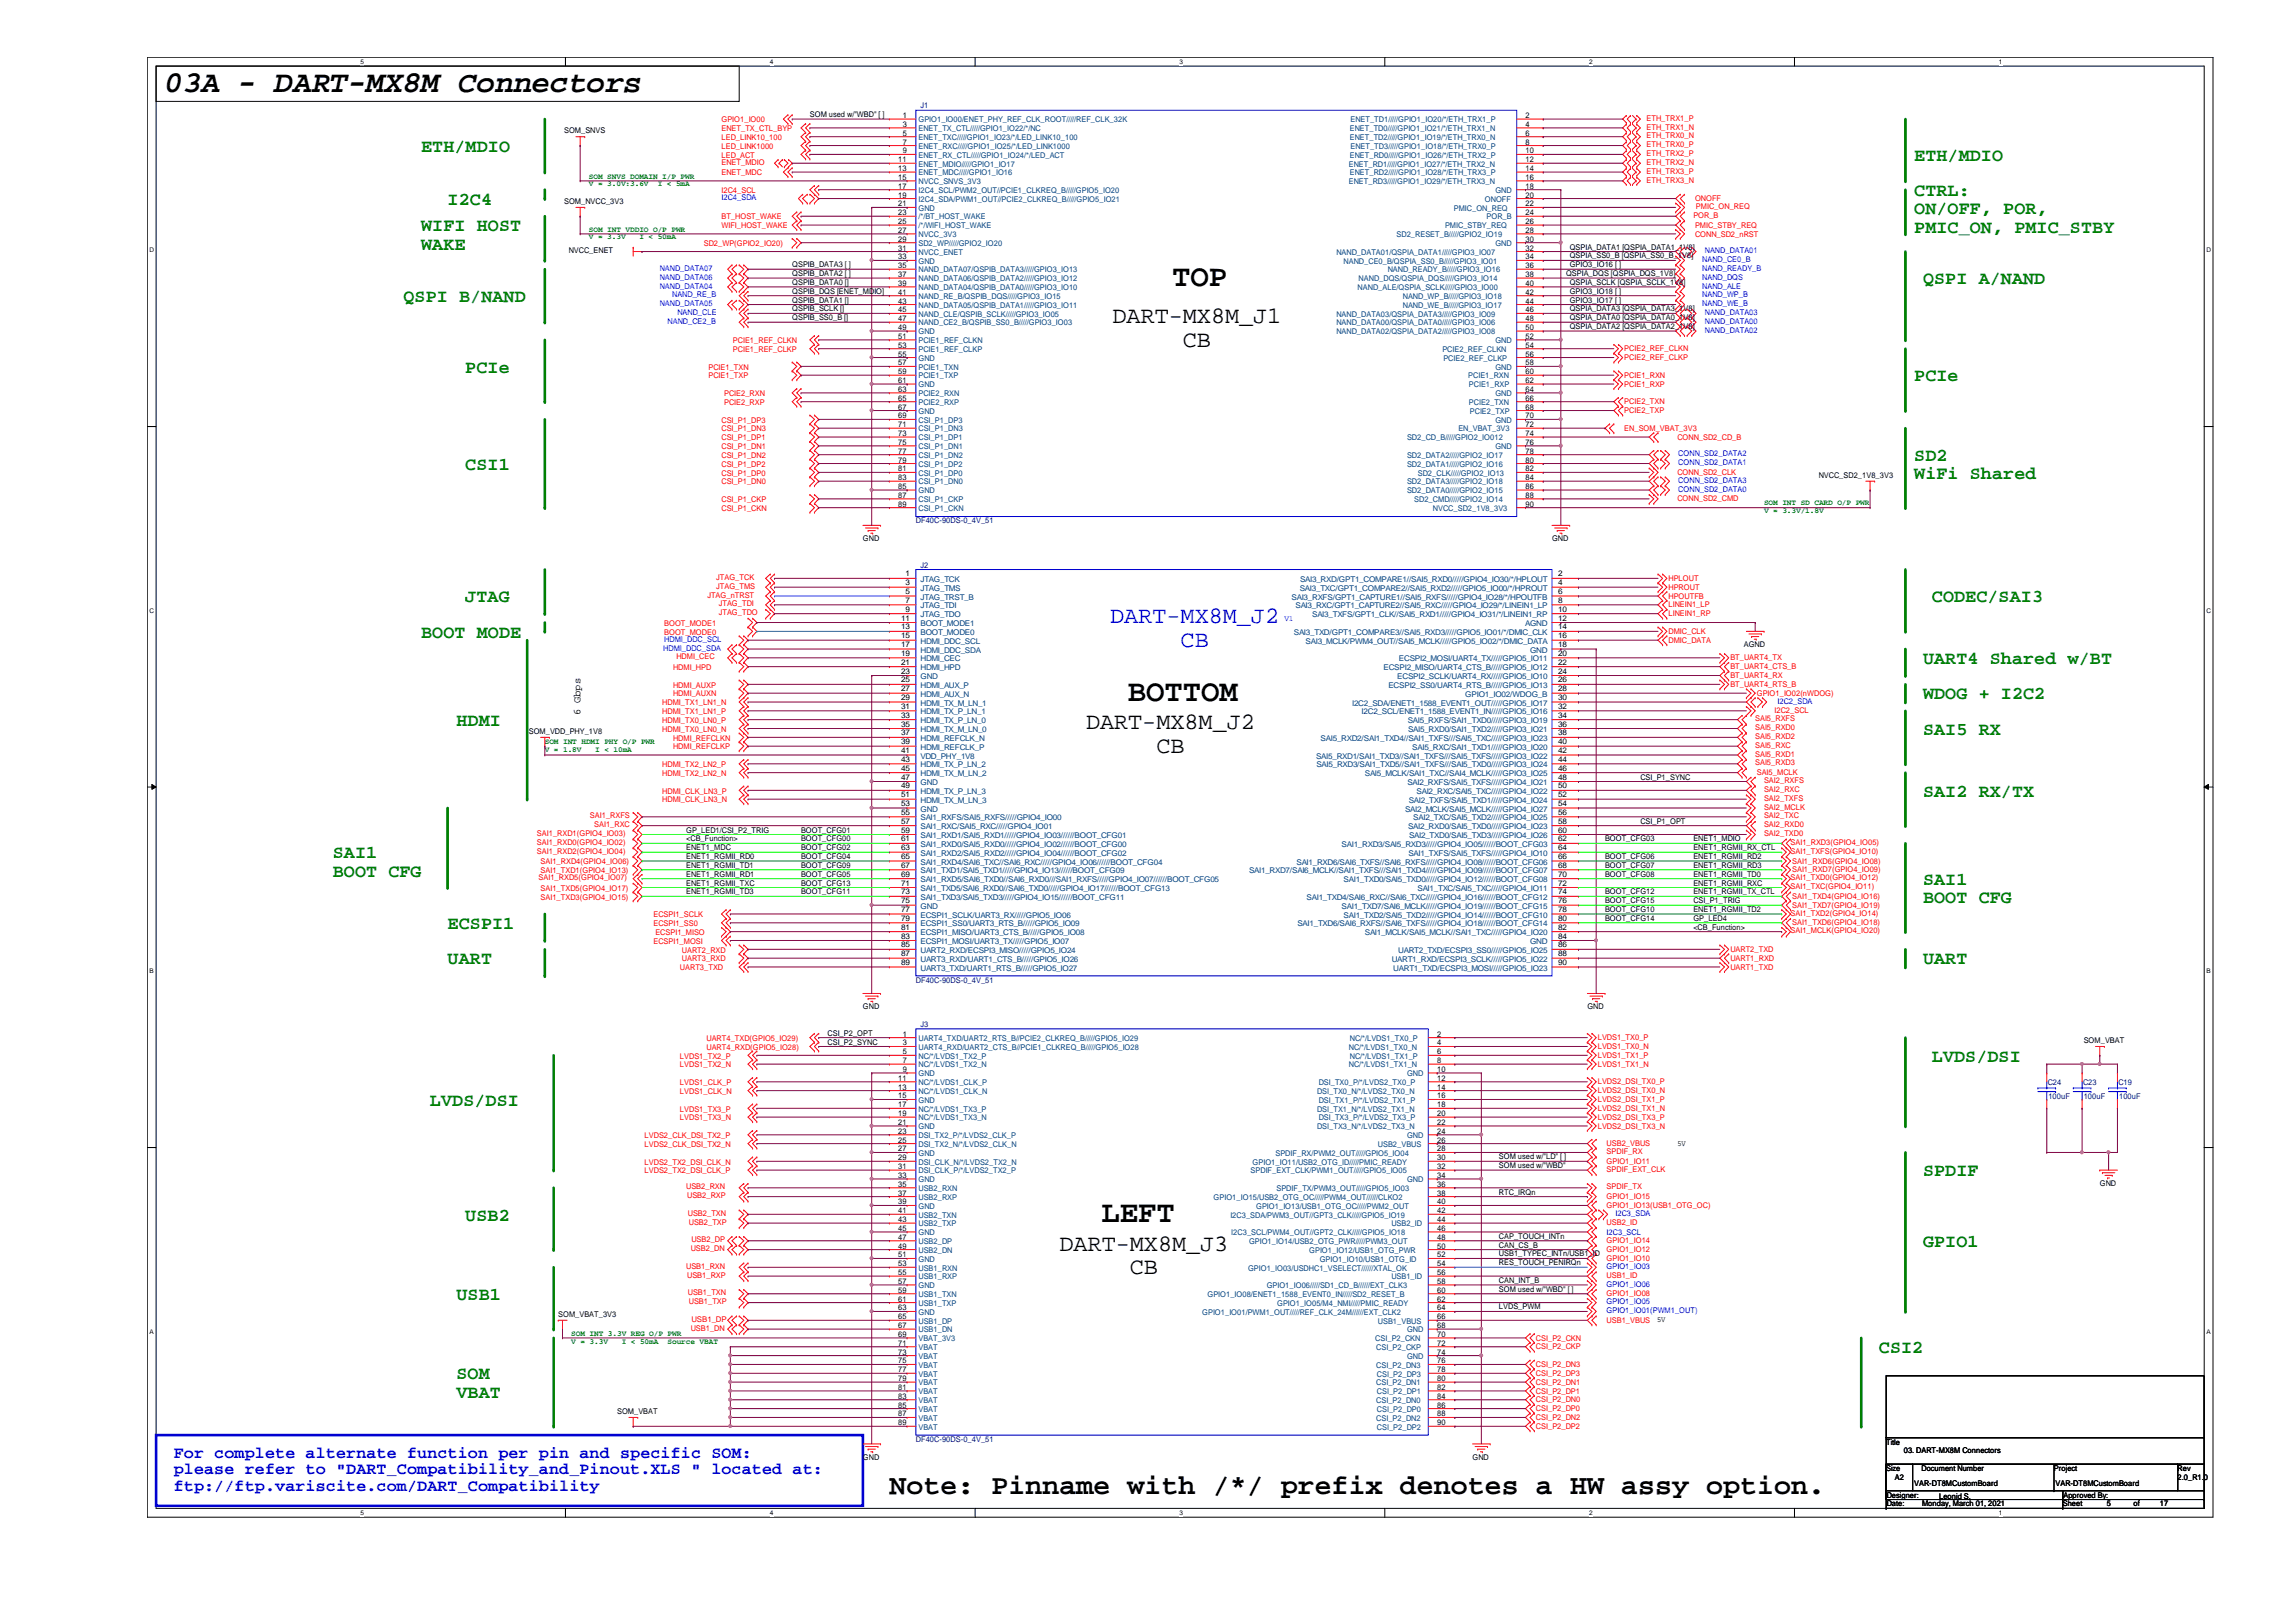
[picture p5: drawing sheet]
<svg xmlns="http://www.w3.org/2000/svg" width="297mm" height="210mm" viewBox="0 0 297 210" stroke-linecap="round" stroke-linejoin="round" font-family="sans-serif">
<defs><g id="words">
<g font-size="4">
<text x="21.3" y="11.9">03A - DART-MX8M Connectors</text>
<text x="151.6" y="37">TOP</text>
<text x="145.9" y="90.8">BOTTOM</text>
<text x="142.5" y="158.2">LEFT</text>
</g>
<text font-size="3.6" x="115.1" y="193.3">Note: Pinname with /*/ prefix denotes a HW assy option.</text>
<g font-size="3">
<text x="143.9" y="41.8">DART-MX8M_J1</text>
<text x="153" y="44.9">CB</text>
<text x="140.5" y="94.4">DART-MX8M_J2</text>
<text x="149.6" y="97.5">CB</text>
<text x="137.1" y="161.8">DART-MX8M_J3</text>
<text x="146.2" y="164.9">CB</text>
</g>
<g font-size="3" fill="#00f">
<text x="143.6" y="80.7">DART-MX8M_J2</text>
<text x="152.7" y="83.7">CB</text>
</g>
<g font-size="2.4" fill="#008000">
<text x="54.5" y="19.6">ETH/MDIO</text>
<text x="247.7" y="20.8">ETH/MDIO</text>
<text x="54.5" y="29.9">WIFI HOST</text>
<text x="57.9" y="26.5">I2C4</text>
<text x="247.7" y="25.4">CTRL:</text>
<text x="247.7" y="27.7">ON/OFF, POR,</text>
<text x="54.5" y="32.3">WAKE</text>
<text x="247.7" y="30.1">PMIC_ON, PMIC_STBY</text>
<text x="52.2" y="39.1">QSPI B/NAND</text>
<text x="248.8" y="36.8">QSPI A/NAND</text>
<text x="60.2" y="48.2">PCIe</text>
<text x="247.7" y="49.4">PCIe</text>
<text x="247.7" y="59.6">SD2</text>
<text x="60.2" y="60.8">CSI1</text>
<text x="247.7" y="62">WiFi Shared</text>
<text x="60.2" y="77.9">JTAG</text>
<text x="249.9" y="77.9">CODEC/SAI3</text>
<text x="54.5" y="82.5">BOOT MODE</text>
<text x="248.8" y="85.9">UART4 Shared w/BT</text>
<text x="59.1" y="93.9">HDMI</text>
<text x="248.8" y="95.1">SAI5 RX</text>
<text x="248.8" y="90.5">WDOG + I2C2</text>
<text x="248.8" y="103.1">SAI2 RX/TX</text>
<text x="43.1" y="111.1">SAI1</text>
<text x="43.1" y="113.5">BOOT CFG</text>
<text x="248.8" y="114.5">SAI1</text>
<text x="248.8" y="116.9">BOOT CFG</text>
<text x="57.9" y="124.8">UART</text>
<text x="57.9" y="120.2">ECSPI1</text>
<text x="248.8" y="124.8">UART</text>
<text x="249.9" y="137.4">LVDS/DSI</text>
<text x="55.6" y="143.1">LVDS/DSI</text>
<text x="248.8" y="152.2">SPDIF</text>
<text x="60.2" y="157.9">USB2</text>
<text x="248.8" y="161.4">GPIO1</text>
<text x="59.1" y="168.2">USB1</text>
<text x="59.1" y="178.5">SOM</text>
<text x="243.1" y="175.1">CSI2</text>
<text x="59.1" y="180.9">VBAT</text>
</g>
<g font-size="2.2" fill="#00f">
<text x="22.5" y="188.6">For complete alternate function per pin and specific SOM:</text>
<text x="22.5" y="190.8">please refer to &quot;DART_Compatibility_and_Pinout.XLS &quot; located at:</text>
<text x="22.5" y="193">ftp://ftp.variscite.com/DART_Compatibility</text>
</g>
<text font-size="1.4" x="75.1" y="92.6" transform="rotate(-90 75.1 92.6)">6 Gbps</text>
<g font-size="1">
<text x="73" y="17.2">SOM_SNVS</text>
<text x="104.8" y="15.2">SOM used w/&quot;WBD&quot; [ ]</text>
<text x="116.8" y="15.3">1</text>
<text x="116.8" y="16.4">3</text>
<text x="116.8" y="17.6">5</text>
<text x="197.4" y="15.3">2</text>
<text x="197.4" y="16.4">4</text>
<text x="197.4" y="17.6">6</text>
<text x="116.2" y="21">11</text>
<text x="116.2" y="22.1">13</text>
<text x="116.2" y="23.3">15</text>
<text x="116.8" y="18.7">7</text>
<text x="116.8" y="19.9">9</text>
<text x="197.4" y="18.7">8</text>
<text x="197.4" y="19.9">10</text>
<text x="197.4" y="21">12</text>
<text x="197.4" y="22.1">14</text>
<text x="197.4" y="23.3">16</text>
<text x="73" y="26.4">SOM_NVCC_3V3</text>
<text x="116.2" y="24.4">17</text>
<text x="116.2" y="25.6">19</text>
<text x="116.2" y="26.7">21</text>
<text x="116.2" y="27.9">23</text>
<text x="116.2" y="29">25</text>
<text x="197.4" y="24.4">18</text>
<text x="197.4" y="25.6">20</text>
<text x="197.4" y="26.7">22</text>
<text x="197.4" y="27.9">24</text>
<text x="197.4" y="29">26</text>
<text x="73.6" y="32.8">NVCC_ENET</text>
<text x="102.5" y="34.6">QSPIB_DATA3 [ ]</text>
<text x="102.5" y="35.7">QSPIB_DATA2 [ ]</text>
<text x="116.2" y="30.1">27</text>
<text x="116.2" y="31.3">29</text>
<text x="116.2" y="32.4">31</text>
<text x="116.2" y="33.6">33</text>
<text x="116.2" y="34.7">35</text>
<text x="116.2" y="35.9">37</text>
<text x="197.4" y="30.1">28</text>
<text x="197.4" y="31.3">30</text>
<text x="197.4" y="32.4">32</text>
<text x="197.4" y="33.6">34</text>
<text x="197.4" y="34.7">36</text>
<text x="197.4" y="35.9">38</text>
<text x="202.6" y="35.7">QSPIA_DQS [QSPIA_DQS_1V8]</text>
<text x="203.1" y="32.3">QSPIA_DATA1 [QSPIA_DATA1_1V8]</text>
<text x="203.1" y="33.4">QSPIA_SS0_B [QSPIA_SS0_B_1V8]</text>
<text x="203.1" y="34.6">GPIO3_IO16 [ ]</text>
<text x="102.5" y="36.9">QSPIB_DATA0 []</text>
<text x="102.5" y="38">QSPIB_DQS [ENET_MDIO]</text>
<text x="102.5" y="39.2">QSPIB_DATA1 []</text>
<text x="102.5" y="40.3">QSPIB_SCLK []</text>
<text x="102.5" y="41.4">QSPIB_SS0_B []</text>
<text x="116.2" y="37">39</text>
<text x="116.2" y="38.1">41</text>
<text x="116.2" y="39.3">43</text>
<text x="116.2" y="40.4">45</text>
<text x="116.2" y="41.6">47</text>
<text x="197.4" y="37">40</text>
<text x="197.4" y="38.1">42</text>
<text x="197.4" y="39.3">44</text>
<text x="197.4" y="40.4">46</text>
<text x="197.4" y="41.6">48</text>
<text x="203.1" y="36.9">QSPIA_SCLK [QSPIA_SCLK_1V8]</text>
<text x="203.1" y="38">GPIO3_IO18 [ ]</text>
<text x="203.1" y="39.2">GPIO3_IO17 [ ]</text>
<text x="203.1" y="40.3">QSPIA_DATA3 [QSPIA_DATA3_1V8]</text>
<text x="203.1" y="41.4">QSPIA_DATA0 [QSPIA_DATA0_1V8]</text>
<text x="116.2" y="42.7">49</text>
<text x="116.2" y="43.9">51</text>
<text x="116.2" y="45">53</text>
<text x="116.2" y="46.1">55</text>
<text x="116.2" y="47.3">57</text>
<text x="197.4" y="42.7">50</text>
<text x="197.4" y="43.9">52</text>
<text x="197.4" y="45">54</text>
<text x="197.4" y="46.1">56</text>
<text x="197.4" y="47.3">58</text>
<text x="203.1" y="42.6">QSPIA_DATA2 [QSPIA_DATA2_1V8]</text>
<text x="116.2" y="48.4">59</text>
<text x="116.2" y="49.6">61</text>
<text x="116.2" y="50.7">63</text>
<text x="116.2" y="51.9">65</text>
<text x="116.2" y="53">67</text>
<text x="197.4" y="48.4">60</text>
<text x="197.4" y="49.6">62</text>
<text x="197.4" y="50.7">64</text>
<text x="197.4" y="51.9">66</text>
<text x="197.4" y="53">68</text>
<text x="116.2" y="54.1">69</text>
<text x="116.2" y="55.3">71</text>
<text x="116.2" y="56.4">73</text>
<text x="116.2" y="57.6">75</text>
<text x="116.2" y="58.7">77</text>
<text x="116.2" y="59.9">79</text>
<text x="197.4" y="54.1">70</text>
<text x="197.4" y="55.3">72</text>
<text x="197.4" y="56.4">74</text>
<text x="197.4" y="57.6">76</text>
<text x="197.4" y="58.7">78</text>
<text x="197.4" y="59.9">80</text>
<text x="116.2" y="61">81</text>
<text x="116.2" y="62.1">83</text>
<text x="116.2" y="63.3">85</text>
<text x="116.2" y="64.4">87</text>
<text x="116.2" y="65.6">89</text>
<text x="197.4" y="61">82</text>
<text x="197.4" y="62.1">84</text>
<text x="197.4" y="63.3">86</text>
<text x="197.4" y="64.4">88</text>
<text x="197.4" y="65.6">90</text>
<text x="235.3" y="61.8">NVCC_SD2_1V8_3V3</text>
<text x="111.6" y="70">GND</text>
<text x="200.8" y="70">GND</text>
<text x="117.1" y="74.6">1</text>
<text x="117.1" y="75.7">3</text>
<text x="117.1" y="76.9">5</text>
<text x="201.6" y="74.6">2</text>
<text x="201.6" y="75.7">4</text>
<text x="201.6" y="76.9">6</text>
<text x="116.6" y="80.3">11</text>
<text x="116.6" y="81.4">13</text>
<text x="116.6" y="82.6">15</text>
<text x="116.6" y="83.7">17</text>
<text x="117.1" y="78">7</text>
<text x="117.1" y="79.2">9</text>
<text x="201.6" y="78">8</text>
<text x="201.6" y="79.2">10</text>
<text x="201.6" y="80.3">12</text>
<text x="201.6" y="81.4">14</text>
<text x="201.6" y="82.6">16</text>
<text x="201.6" y="83.7">18</text>
<text x="225.6" y="83.7">AGND</text>
<text x="116.6" y="84.9">19</text>
<text x="116.6" y="86">21</text>
<text x="116.6" y="87.2">23</text>
<text x="116.6" y="88.3">25</text>
<text x="116.6" y="89.4">27</text>
<text x="201.6" y="84.9">20</text>
<text x="201.6" y="86">22</text>
<text x="201.6" y="87.2">24</text>
<text x="201.6" y="88.3">26</text>
<text x="201.6" y="89.4">28</text>
<text x="68.4" y="95">SOM_VDD_PHY_1V8</text>
<text x="116.6" y="90.6">29</text>
<text x="116.6" y="91.7">31</text>
<text x="116.6" y="92.9">33</text>
<text x="116.6" y="94">35</text>
<text x="116.6" y="95.2">37</text>
<text x="201.6" y="90.6">30</text>
<text x="201.6" y="91.7">32</text>
<text x="201.6" y="92.9">34</text>
<text x="201.6" y="94">36</text>
<text x="201.6" y="95.2">38</text>
<text x="116.6" y="96.3">39</text>
<text x="116.6" y="97.5">41</text>
<text x="116.6" y="98.6">43</text>
<text x="116.6" y="99.7">45</text>
<text x="116.6" y="100.9">47</text>
<text x="201.6" y="96.3">40</text>
<text x="201.6" y="97.5">42</text>
<text x="201.6" y="98.6">44</text>
<text x="201.6" y="99.7">46</text>
<text x="201.6" y="100.9">48</text>
<text x="212.2" y="100.9">CSI_P1_SYNC</text>
<text x="88.8" y="107.7">GP_LED1/CSI_P2_TRIG</text>
<text x="103.6" y="107.7">BOOT_CFG01</text>
<text x="116.6" y="102">49</text>
<text x="116.6" y="103.2">51</text>
<text x="116.6" y="104.3">53</text>
<text x="116.6" y="105.5">55</text>
<text x="116.6" y="106.6">57</text>
<text x="116.6" y="107.7">59</text>
<text x="201.6" y="102">50</text>
<text x="201.6" y="103.2">52</text>
<text x="201.6" y="104.3">54</text>
<text x="201.6" y="105.5">56</text>
<text x="201.6" y="106.6">58</text>
<text x="201.6" y="107.7">60</text>
<text x="212.2" y="106.6">CSI_P1_OPT</text>
<text x="88.8" y="108.9">&lt;CB_Function&gt;</text>
<text x="88.8" y="110">ENET1_MDC</text>
<text x="88.8" y="111.2">ENET1_RGMII_RD0</text>
<text x="88.8" y="112.3">ENET1_RGMII_TD1</text>
<text x="88.8" y="113.5">ENET1_RGMII_RD1</text>
<text x="103.6" y="108.9">BOOT_CFG00</text>
<text x="103.6" y="110">BOOT_CFG02</text>
<text x="103.6" y="111.2">BOOT_CFG04</text>
<text x="103.6" y="112.3">BOOT_CFG09</text>
<text x="103.6" y="113.5">BOOT_CFG05</text>
<text x="116.6" y="108.9">61</text>
<text x="116.6" y="110">63</text>
<text x="116.6" y="111.2">65</text>
<text x="116.6" y="112.3">67</text>
<text x="116.6" y="113.5">69</text>
<text x="201.6" y="108.9">62</text>
<text x="201.6" y="110">64</text>
<text x="201.6" y="111.2">66</text>
<text x="201.6" y="112.3">68</text>
<text x="201.6" y="113.5">70</text>
<text x="207.6" y="108.9">BOOT_CFG03</text>
<text x="207.6" y="111.2">BOOT_CFG06</text>
<text x="207.6" y="112.3">BOOT_CFG07</text>
<text x="207.6" y="113.5">BOOT_CFG08</text>
<text x="219.1" y="108.9">ENET1_MDIO</text>
<text x="219.1" y="110">ENET1_RGMII_RX_CTL</text>
<text x="219.1" y="111.2">ENET1_RGMII_RD2</text>
<text x="219.1" y="112.3">ENET1_RGMII_RD3</text>
<text x="219.1" y="113.5">ENET1_RGMII_TD0</text>
<text x="88.8" y="114.6">ENET1_RGMII_TXC</text>
<text x="88.8" y="115.7">ENET1_RGMII_TD3</text>
<text x="103.6" y="114.6">BOOT_CFG13</text>
<text x="103.6" y="115.7">BOOT_CFG11</text>
<text x="116.6" y="114.6">71</text>
<text x="116.6" y="115.7">73</text>
<text x="116.6" y="116.9">75</text>
<text x="116.6" y="118">77</text>
<text x="116.6" y="119.2">79</text>
<text x="201.6" y="114.6">72</text>
<text x="201.6" y="115.7">74</text>
<text x="201.6" y="116.9">76</text>
<text x="201.6" y="118">78</text>
<text x="201.6" y="119.2">80</text>
<text x="207.6" y="115.7">BOOT_CFG12</text>
<text x="207.6" y="116.9">BOOT_CFG15</text>
<text x="207.6" y="118">BOOT_CFG10</text>
<text x="207.6" y="119.2">BOOT_CFG14</text>
<text x="219.1" y="114.6">ENET1_RGMII_RXC</text>
<text x="219.1" y="115.7">ENET1_RGMII_TX_CTL</text>
<text x="219.1" y="116.9">CSI_P1_TRIG</text>
<text x="219.1" y="118">ENET1_RGMII_TD2</text>
<text x="219.1" y="119.2">GP_LED4</text>
<text x="116.6" y="120.3">81</text>
<text x="116.6" y="121.5">83</text>
<text x="116.6" y="122.6">85</text>
<text x="116.6" y="123.7">87</text>
<text x="116.6" y="124.9">89</text>
<text x="201.6" y="120.3">82</text>
<text x="201.6" y="121.5">84</text>
<text x="201.6" y="122.6">86</text>
<text x="201.6" y="123.7">88</text>
<text x="201.6" y="124.9">90</text>
<text x="219.1" y="120.3">&lt;CB_Function&gt;</text>
<text x="111.6" y="130.6">GND</text>
<text x="205.4" y="130.6">GND</text>
<text x="107.1" y="134">CSI_P2_OPT</text>
<text x="107.1" y="135.2">CSI_P2_SYNC</text>
<text x="116.8" y="134.2">1</text>
<text x="116.8" y="135.3">3</text>
<text x="116.8" y="136.4">5</text>
<text x="116.8" y="137.6">7</text>
<text x="185.9" y="134.2">2</text>
<text x="185.9" y="135.3">4</text>
<text x="185.9" y="136.4">6</text>
<text x="185.9" y="137.6">8</text>
<text x="269.6" y="135">SOM_VBAT</text>
<text x="116.2" y="139.9">11</text>
<text x="116.2" y="141">13</text>
<text x="116.2" y="142.2">15</text>
<text x="116.2" y="143.3">17</text>
<text x="116.8" y="138.7">9</text>
<text x="185.9" y="138.7">10</text>
<text x="185.9" y="139.9">12</text>
<text x="185.9" y="141">14</text>
<text x="185.9" y="142.2">16</text>
<text x="185.9" y="143.3">18</text>
<text x="116.2" y="144.4">19</text>
<text x="116.2" y="145.6">21</text>
<text x="116.2" y="146.7">23</text>
<text x="116.2" y="147.9">25</text>
<text x="116.2" y="149">27</text>
<text x="185.9" y="144.4">20</text>
<text x="185.9" y="145.6">22</text>
<text x="185.9" y="146.7">24</text>
<text x="185.9" y="147.9">26</text>
<text x="185.9" y="149">28</text>
<text x="217" y="148.3">5V</text>
<text x="116.2" y="150.2">29</text>
<text x="116.2" y="151.3">31</text>
<text x="116.2" y="152.4">33</text>
<text x="116.2" y="153.6">35</text>
<text x="116.2" y="154.7">37</text>
<text x="116.2" y="155.9">39</text>
<text x="185.9" y="150.2">30</text>
<text x="185.9" y="151.3">32</text>
<text x="185.9" y="152.4">34</text>
<text x="185.9" y="153.6">36</text>
<text x="185.9" y="154.7">38</text>
<text x="185.9" y="155.9">40</text>
<text x="193.9" y="150">SOM used w/&quot;LD&quot; [ ]</text>
<text x="193.9" y="151.2">SOM used w/&quot;WBD&quot;</text>
<text x="193.9" y="154.6">RTC_IRQn</text>
<text x="271.7" y="153.5">GND</text>
<text x="116.2" y="157">41</text>
<text x="116.2" y="158.2">43</text>
<text x="116.2" y="159.3">45</text>
<text x="116.2" y="160.4">47</text>
<text x="116.2" y="161.6">49</text>
<text x="185.9" y="157">42</text>
<text x="185.9" y="158.2">44</text>
<text x="185.9" y="159.3">46</text>
<text x="185.9" y="160.4">48</text>
<text x="185.9" y="161.6">50</text>
<text x="193.9" y="161.5">CAN_CS_B</text>
<text x="193.9" y="160.3">CAP_TOUCH_INTn</text>
<text x="116.2" y="162.7">51</text>
<text x="116.2" y="163.9">53</text>
<text x="116.2" y="165">55</text>
<text x="116.2" y="166.2">57</text>
<text x="116.2" y="167.3">59</text>
<text x="185.9" y="162.7">52</text>
<text x="185.9" y="163.9">54</text>
<text x="185.9" y="165">56</text>
<text x="185.9" y="166.2">58</text>
<text x="185.9" y="167.3">60</text>
<text x="193.9" y="162.6">USB1_TYPEC_INTn/USB1_ID</text>
<text x="193.9" y="163.7">RES_TOUCH_PENIRQn</text>
<text x="193.9" y="166">CAN_INT_B</text>
<text x="193.9" y="167.2">SOM used w/&quot;WBD&quot; [ ]</text>
<text x="72.2" y="170.4">SOM_VBAT_3V3</text>
<text x="116.2" y="168.4">61</text>
<text x="116.2" y="169.6">63</text>
<text x="116.2" y="170.7">65</text>
<text x="116.2" y="171.9">67</text>
<text x="116.2" y="173">69</text>
<text x="185.9" y="168.4">62</text>
<text x="185.9" y="169.6">64</text>
<text x="185.9" y="170.7">66</text>
<text x="185.9" y="171.9">68</text>
<text x="185.9" y="173">70</text>
<text x="193.9" y="169.5">LVDS_PWM</text>
<text x="214.4" y="171">5V</text>
<text x="116.2" y="174.2">71</text>
<text x="116.2" y="175.3">73</text>
<text x="116.2" y="176.4">75</text>
<text x="116.2" y="177.6">77</text>
<text x="116.2" y="178.7">79</text>
<text x="116.2" y="179.9">81</text>
<text x="185.9" y="174.2">72</text>
<text x="185.9" y="175.3">74</text>
<text x="185.9" y="176.4">76</text>
<text x="185.9" y="177.6">78</text>
<text x="185.9" y="178.7">80</text>
<text x="185.9" y="179.9">82</text>
<text x="79.8" y="183">SOM_VBAT</text>
<text x="116.2" y="181">83</text>
<text x="116.2" y="182.2">85</text>
<text x="116.2" y="183.3">87</text>
<text x="116.2" y="184.4">89</text>
<text x="185.9" y="181">84</text>
<text x="185.9" y="182.2">86</text>
<text x="185.9" y="183.3">88</text>
<text x="185.9" y="184.4">90</text>
<text x="111.6" y="188.9">GND</text>
<text x="190.5" y="188.9">GND</text>
<text x="244" y="186.9">Title</text>
<text x="244" y="190.4">Size</text>
<text x="245.2" y="191.5">A2</text>
<text x="246.3" y="188.1">03. DART-MX8M Connectors</text>
<text x="248.6" y="190.4">Document Number</text>
<text x="265.7" y="190.4">Project</text>
<text x="281.7" y="191.5">2.0_R1.0</text>
<text x="281.7" y="190.4">Rev</text>
<text x="244.1" y="193.8">Designer:</text>
<text x="244.1" y="194.9">Date:</text>
<text x="247.6" y="192.3">VAR-DT8MCustomBoard</text>
<text x="248.7" y="194.9">Monday, March 01, 2021</text>
<text x="250.9" y="193.9">Leonid S.</text>
<text x="265.9" y="192.3">VAR-DT8MCustomBoard</text>
<text x="266.9" y="194.9">Sheet</text>
<text x="267" y="193.8">Approved By:</text>
<text x="272.6" y="194.9">5</text>
<text x="276" y="194.9">of</text>
<text x="279.4" y="194.9">17</text>
</g>
<g font-size="1" fill="#f00">
<text x="93.3" y="15.8">GPIO1_IO00</text>
<text x="93.3" y="17">ENET_TX_CTL_BYP</text>
<text x="213" y="15.6">ETH_TRX1_P</text>
<text x="213" y="16.8">ETH_TRX1_N</text>
<text x="213" y="17.9">ETH_TRX0_N</text>
<text x="93.3" y="21.3">ENET_MDIO</text>
<text x="93.3" y="22.7">ENET_MDC</text>
<text x="93.3" y="20.4">LED_ACT</text>
<text x="93.3" y="18.1">LED_LINK10_100</text>
<text x="93.3" y="19.3">LED_LINK1000</text>
<text x="213" y="19">ETH_TRX0_P</text>
<text x="213" y="20.2">ETH_TRX2_P</text>
<text x="213" y="21.3">ETH_TRX2_N</text>
<text x="213" y="22.5">ETH_TRX3_P</text>
<text x="213" y="23.6">ETH_TRX3_N</text>
<text x="93.3" y="25">I2C4_SCL</text>
<text x="93.3" y="28.4">BT_HOST_WAKE</text>
<text x="93.3" y="29.5">WIFI_HOST_WAKE</text>
<text x="219.1" y="28.2">POR_B</text>
<text x="219.3" y="29.5">PMIC_STBY_REQ</text>
<text x="219.3" y="26">ONOFF</text>
<text x="219.4" y="27.1">PMIC_ON_REQ</text>
<text x="91.1" y="31.8">SD2_WP(GPIO2_IO20)</text>
<text x="219.3" y="30.6">CONN_SD2_nRST</text>
<text x="91.7" y="47.8">PCIE1_TXN</text>
<text x="94.8" y="45.6">PCIE1_REF_CLKP</text>
<text x="94.8" y="44.4">PCIE1_REF_CLKN</text>
<text x="210.1" y="45.5">PCIE2_REF_CLKN</text>
<text x="210.1" y="46.6">PCIE2_REF_CLKP</text>
<text x="91.7" y="49">PCIE1_TXP</text>
<text x="93.7" y="52.4">PCIE2_RXP</text>
<text x="93.7" y="51.3">PCIE2_RXN</text>
<text x="210.1" y="48.9">PCIE1_RXN</text>
<text x="210.1" y="50">PCIE1_RXP</text>
<text x="210.1" y="52.3">PCIE2_TXN</text>
<text x="210.1" y="53.5">PCIE2_TXP</text>
<text x="93.3" y="59.3">CSI_P1_DN2</text>
<text x="93.3" y="57">CSI_P1_DP1</text>
<text x="93.3" y="55.8">CSI_P1_DN3</text>
<text x="93.3" y="54.7">CSI_P1_DP3</text>
<text x="93.3" y="58.1">CSI_P1_DN1</text>
<text x="210.1" y="55.8">EN_SOM_VBAT_3V3</text>
<text x="217" y="56.9">CONN_SD2_CD_B</text>
<text x="93.3" y="61.6">CSI_P1_DP0</text>
<text x="93.3" y="62.7">CSI_P1_DN0</text>
<text x="93.3" y="60.4">CSI_P1_DP2</text>
<text x="93.3" y="65">CSI_P1_CKP</text>
<text x="217" y="61.5">CONN_SD2_CLK</text>
<text x="217" y="64.9">CONN_SD2_CMD</text>
<text x="93.3" y="66.1">CSI_P1_CKN</text>
<text x="91.5" y="77.3">JTAG_nTRST</text>
<text x="92.7" y="75.1">JTAG_TCK</text>
<text x="92.7" y="76.2">JTAG_TMS</text>
<text x="215.9" y="75.2">HPLOUT</text>
<text x="215.9" y="76.3">HPROUT</text>
<text x="215.9" y="77.5">HPOUTFB</text>
<text x="85.9" y="82.1">BOOT_MODE0</text>
<text x="85.9" y="81">BOOT_MODE1</text>
<text x="93" y="78.5">JTAG_TDI</text>
<text x="93" y="79.6">JTAG_TDO</text>
<text x="215.9" y="82">DMIC_CLK</text>
<text x="215.9" y="83.2">DMIC_DATA</text>
<text x="215.9" y="78.6">LINEIN1_LP</text>
<text x="215.9" y="79.8">LINEIN1_RP</text>
<text x="87.1" y="89">HDMI_AUXP</text>
<text x="87.1" y="86.7">HDMI_HPD</text>
<text x="87.5" y="85.3">HDMI_CEC</text>
<text x="223.9" y="85.5">BT_UART4_TX</text>
<text x="223.9" y="86.6">BT_UART4_CTS_B</text>
<text x="223.9" y="87.8">BT_UART4_RX</text>
<text x="223.9" y="88.9">BT_UART4_RTS_B</text>
<text x="85.7" y="93.6">HDMI_TX0_LN0_P</text>
<text x="85.7" y="91.3">HDMI_TX1_LN1_N</text>
<text x="85.7" y="94.7">HDMI_TX0_LN0_N</text>
<text x="85.7" y="92.4">HDMI_TX1_LN1_P</text>
<text x="87.1" y="90.1">HDMI_AUXN</text>
<text x="87.1" y="95.8">HDMI_REFCLKN</text>
<text x="227.1" y="93.3">SAI5_RXFS</text>
<text x="227.1" y="94.5">SAI5_RXD0</text>
<text x="227.1" y="95.6">SAI5_RXD2</text>
<text x="227.3" y="90">GPIO1_IO02(nWDOG)</text>
<text x="229.6" y="92.3">I2C2_SCL</text>
<text x="85.7" y="100.4">HDMI_TX2_LN2_N</text>
<text x="85.7" y="99.3">HDMI_TX2_LN2_P</text>
<text x="87.1" y="97">HDMI_REFCLKP</text>
<text x="227.1" y="96.8">SAI5_RXC</text>
<text x="227.1" y="97.9">SAI5_RXD1</text>
<text x="227.1" y="99.1">SAI5_RXD3</text>
<text x="227.3" y="100.3">SAI5_MCLK</text>
<text x="228.2" y="101.3">SAI2_RXFS</text>
<text x="76.3" y="105.9">SAI1_RXFS</text>
<text x="76.9" y="107.1">SAI1_RXC</text>
<text x="85.7" y="103.8">HDMI_CLK_LN3_N</text>
<text x="85.7" y="102.7">HDMI_CLK_LN3_P</text>
<text x="228.2" y="102.5">SAI2_RXC</text>
<text x="228.2" y="103.6">SAI2_TXFS</text>
<text x="228.2" y="104.8">SAI2_MCLK</text>
<text x="228.2" y="105.9">SAI2_TXC</text>
<text x="228.2" y="107.1">SAI2_RXD0</text>
<text x="69.5" y="108.2">SAI1_RXD1(GPIO4_IO03)</text>
<text x="69.5" y="109.3">SAI1_RXD0(GPIO4_IO02)</text>
<text x="69.5" y="110.5">SAI1_RXD2(GPIO4_IO04)</text>
<text x="69.7" y="113.9">SAI1_RXD5(GPIO4_IO07)</text>
<text x="69.9" y="111.8">SAI1_RXD4(GPIO4_IO06)</text>
<text x="69.9" y="113">SAI1_TXD1(GPIO4_IO13)</text>
<text x="228.2" y="108.2">SAI2_TXD0</text>
<text x="231.6" y="109.3">SAI1_RXD3(GPIO4_IO05)</text>
<text x="231.6" y="110.5">SAI1_TXFS(GPIO4_IO10)</text>
<text x="231.6" y="113.9">SAI1_TXD0(GPIO4_IO12)</text>
<text x="231.9" y="111.8">SAI1_RXD6(GPIO4_IO08)</text>
<text x="231.9" y="112.9">SAI1_RXD7(GPIO4_IO09)</text>
<text x="69.9" y="116.4">SAI1_TXD3(GPIO4_IO15)</text>
<text x="69.9" y="115.3">SAI1_TXD5(GPIO4_IO17)</text>
<text x="84.5" y="119.8">ECSPI1_SS0</text>
<text x="84.5" y="118.7">ECSPI1_SCLK</text>
<text x="231.6" y="115.1">SAI1_TXC(GPIO4_IO11)</text>
<text x="231.6" y="118.5">SAI1_TXD2(GPIO4_IO14)</text>
<text x="231.9" y="119.8">SAI1_TXD6(GPIO4_IO18)</text>
<text x="231.9" y="116.3">SAI1_TXD4(GPIO4_IO16)</text>
<text x="231.9" y="117.5">SAI1_TXD7(GPIO4_IO19)</text>
<text x="84.5" y="122.1">ECSPI1_MOSI</text>
<text x="84.8" y="121">ECSPI1_MISO</text>
<text x="88" y="125.6">UART3_TXD</text>
<text x="88.2" y="124.4">UART3_RXD</text>
<text x="88.2" y="123.3">UART2_RXD</text>
<text x="223.9" y="124.3">UART1_RXD</text>
<text x="223.9" y="125.5">UART1_TXD</text>
<text x="223.9" y="123.2">UART2_TXD</text>
<text x="231.6" y="120.8">SAI1_MCLK(GPIO4_IO20)</text>
<text x="88" y="137">LVDS1_TX2_P</text>
<text x="91.4" y="134.7">UART4_TXD(GPIO5_IO29)</text>
<text x="91.4" y="135.8">UART4_RXD(GPIO5_IO28)</text>
<text x="206.7" y="135.8">LVDS1_TX0_N</text>
<text x="206.7" y="136.9">LVDS1_TX1_P</text>
<text x="206.7" y="134.6">LVDS1_TX0_P</text>
<text x="88" y="141.6">LVDS1_CLK_N</text>
<text x="88" y="143.8">LVDS1_TX3_P</text>
<text x="88" y="138.1">LVDS1_TX2_N</text>
<text x="88" y="140.4">LVDS1_CLK_P</text>
<text x="206.7" y="141.5">LVDS2_DSI_TX0_N</text>
<text x="206.7" y="142.6">LVDS2_DSI_TX1_P</text>
<text x="206.7" y="140.3">LVDS2_DSI_TX0_P</text>
<text x="206.7" y="143.8">LVDS2_DSI_TX1_N</text>
<text x="206.7" y="138">LVDS1_TX1_N</text>
<text x="83.4" y="148.4">LVDS2_CLK_DSI_TX2_N</text>
<text x="83.4" y="147.3">LVDS2_CLK_DSI_TX2_P</text>
<text x="88" y="145">LVDS1_TX3_N</text>
<text x="206.7" y="146">LVDS2_DSI_TX3_N</text>
<text x="206.7" y="144.9">LVDS2_DSI_TX3_P</text>
<text x="207.9" y="149.4">SPDIF_RX</text>
<text x="207.9" y="148.3">USB2_VBUS</text>
<text x="83.4" y="151.8">LVDS2_TX2_DSI_CLK_P</text>
<text x="83.4" y="150.7">LVDS2_TX2_DSI_CLK_N</text>
<text x="88.8" y="153.9">USB2_RXN</text>
<text x="88.9" y="155.1">USB2_RXP</text>
<text x="207.9" y="150.6">GPIO1_IO11</text>
<text x="207.9" y="151.6">SPDIF_EXT_CLK</text>
<text x="207.9" y="153.9">SPDIF_TX</text>
<text x="207.9" y="155.2">GPIO1_IO15</text>
<text x="89" y="157.4">USB2_TXN</text>
<text x="89.1" y="158.5">USB2_TXP</text>
<text x="89.4" y="161.9">USB2_DN</text>
<text x="89.5" y="160.8">USB2_DP</text>
<text x="207.9" y="156.3">GPIO1_IO13(USB1_OTG_OC)</text>
<text x="207.9" y="158.5">USB2_ID</text>
<text x="207.9" y="160.9">GPIO1_IO14</text>
<text x="88.8" y="164.2">USB1_RXN</text>
<text x="88.9" y="165.4">USB1_RXP</text>
<text x="89" y="167.6">USB1_TXN</text>
<text x="207.9" y="162.1">GPIO1_IO12</text>
<text x="207.9" y="165.4">USB1_ID</text>
<text x="207.9" y="167.8">GPIO1_IO08</text>
<text x="207.9" y="163.2">GPIO1_IO10</text>
<text x="89.1" y="168.8">USB1_TXP</text>
<text x="89.4" y="172.2">USB1_DN</text>
<text x="89.5" y="171.1">USB1_DP</text>
<text x="198.7" y="173.5">CSI_P2_CKN</text>
<text x="207.9" y="171.2">USB1_VBUS</text>
<text x="198.7" y="176.9">CSI_P2_DN3</text>
<text x="198.7" y="174.6">CSI_P2_CKP</text>
<text x="198.7" y="179.2">CSI_P2_DN1</text>
<text x="198.7" y="178.1">CSI_P2_DP3</text>
<text x="198.7" y="181.5">CSI_P2_DN0</text>
<text x="198.7" y="180.3">CSI_P2_DP1</text>
<text x="198.7" y="184.9">CSI_P2_DP2</text>
<text x="198.7" y="183.8">CSI_P2_DN2</text>
<text x="198.7" y="182.6">CSI_P2_DP0</text>
</g>
<g font-size="1" fill="#004080">
<text x="118.8" y="15.8">GPIO1_IO00/ENET_PHY_REF_CLK_ROOT/////REF_CLK_32K</text>
<text x="118.8" y="17">ENET_TX_CTL/////GPIO1_IO22/*/NC</text>
<text x="174.6" y="17">ENET_TD0/////GPIO1_IO21/*/ETH_TRX1_N</text>
<text x="174.7" y="15.8">ENET_TD1/////GPIO1_IO20/*/ETH_TRX1_P</text>
<text x="118.8" y="18.1">ENET_TXC/////GPIO1_IO23/*/LED_LINK10_100</text>
<text x="118.8" y="19.3">ENET_RXC/////GPIO1_IO25/*/LED_LINK1000</text>
<text x="118.8" y="20.4">ENET_RX_CTL/////GPIO1_IO24/*/LED_ACT</text>
<text x="118.8" y="21.5">ENET_MDIO/////GPIO1_IO17</text>
<text x="118.8" y="22.7">ENET_MDC/////GPIO1_IO16</text>
<text x="118.8" y="23.8">NVCC_SNVS_3V3</text>
<text x="174.5" y="21.5">ENET_RD1/////GPIO1_IO27/*/ETH_TRX2_N</text>
<text x="174.5" y="23.8">ENET_RD3/////GPIO1_IO29/*/ETH_TRX3_N</text>
<text x="174.6" y="18.1">ENET_TD2/////GPIO1_IO19/*/ETH_TRX0_N</text>
<text x="174.6" y="20.4">ENET_RD0/////GPIO1_IO26/*/ETH_TRX2_P</text>
<text x="174.6" y="22.7">ENET_RD2/////GPIO1_IO28/*/ETH_TRX3_P</text>
<text x="174.7" y="19.3">ENET_TD3/////GPIO1_IO18/*/ETH_TRX0_P</text>
<text x="118.8" y="25">I2C4_SCL/PWM2_OUT//PCIE1_CLKREQ_B/////GPIO5_IO20</text>
<text x="118.8" y="26.1">I2C4_SDA/PWM1_OUT//PCIE2_CLKREQ_B/////GPIO5_IO21</text>
<text x="118.8" y="27.3">GND</text>
<text x="118.8" y="28.4">/*/BT_HOST_WAKE</text>
<text x="118.8" y="29.5">/*/WIFI_HOST_WAKE</text>
<text x="186.9" y="29.5">PMIC_STBY_REQ</text>
<text x="188.1" y="27.3">PMIC_ON_REQ</text>
<text x="192.1" y="26.1">ONOFF</text>
<text x="192.3" y="28.4">POR_B</text>
<text x="193.5" y="25">GND</text>
<text x="118.8" y="30.7">NVCC_3V3</text>
<text x="118.8" y="31.8">SD2_WP/////GPIO2_IO20</text>
<text x="118.8" y="33">NVCC_ENET</text>
<text x="118.8" y="34.1">GND</text>
<text x="118.8" y="35.3">NAND_DATA07/QSPIB_DATA3/////GPIO3_IO13</text>
<text x="172.9" y="33">NAND_DATA01/QSPIA_DATA1/////GPIO3_IO07</text>
<text x="173.8" y="34.1">NAND_CE0_B/QSPIA_SS0_B/////GPIO3_IO01</text>
<text x="179.5" y="35.3">NAND_READY_B/////GPIO3_IO16</text>
<text x="180.7" y="30.7">SD2_RESET_B/////GPIO2_IO19</text>
<text x="193.5" y="31.8">GND</text>
<text x="118.8" y="36.4">NAND_DATA06/QSPIB_DATA2/////GPIO3_IO12</text>
<text x="118.8" y="37.5">NAND_DATA04/QSPIB_DATA0/////GPIO3_IO10</text>
<text x="118.8" y="38.7">NAND_RE_B/QSPIB_DQS/////GPIO3_IO15</text>
<text x="118.8" y="39.8">NAND_DATA05/QSPIB_DATA1/////GPIO3_IO11</text>
<text x="118.8" y="41">NAND_CLE/QSPIB_SCLK/////GPIO3_IO05</text>
<text x="172.9" y="41">NAND_DATA03/QSPIA_DATA3/////GPIO3_IO09</text>
<text x="175.6" y="37.5">NAND_ALE/QSPIA_SCLK/////GPIO3_IO00</text>
<text x="175.8" y="36.4">NAND_DQS/QSPIA_DQS/////GPIO3_IO14</text>
<text x="181.5" y="38.7">NAND_WP_B/////GPIO3_IO18</text>
<text x="181.5" y="39.8">NAND_WE_B/////GPIO3_IO17</text>
<text x="118.8" y="42.1">NAND_CE2_B/QSPIB_SS0_B/////GPIO3_IO03</text>
<text x="118.8" y="43.3">GND</text>
<text x="118.8" y="44.4">PCIE1_REF_CLKN</text>
<text x="118.8" y="45.6">PCIE1_REF_CLKP</text>
<text x="118.8" y="46.7">GND</text>
<text x="118.8" y="47.8">PCIE1_TXN</text>
<text x="172.9" y="42.1">NAND_DATA00/QSPIA_DATA0/////GPIO3_IO06</text>
<text x="172.9" y="43.3">NAND_DATA02/QSPIA_DATA2/////GPIO3_IO08</text>
<text x="186.6" y="45.6">PCIE2_REF_CLKN</text>
<text x="186.7" y="46.7">PCIE2_REF_CLKP</text>
<text x="193.5" y="44.4">GND</text>
<text x="193.5" y="47.8">GND</text>
<text x="118.8" y="49">PCIE1_TXP</text>
<text x="118.8" y="50.1">GND</text>
<text x="118.8" y="51.3">PCIE2_RXN</text>
<text x="118.8" y="52.4">PCIE2_RXP</text>
<text x="118.8" y="53.6">GND</text>
<text x="189.9" y="49">PCIE1_RXN</text>
<text x="190" y="50.1">PCIE1_RXP</text>
<text x="190" y="52.4">PCIE2_TXN</text>
<text x="190.2" y="53.6">PCIE2_TXP</text>
<text x="193.5" y="51.3">GND</text>
<text x="118.8" y="54.7">CSI_P1_DP3</text>
<text x="118.8" y="55.8">CSI_P1_DN3</text>
<text x="118.8" y="57">CSI_P1_DP1</text>
<text x="118.8" y="58.1">CSI_P1_DN1</text>
<text x="118.8" y="59.3">CSI_P1_DN2</text>
<text x="182" y="57">SD2_CD_B/////GPIO2_IO012</text>
<text x="182" y="59.3">SD2_DATA2/////GPIO2_IO17</text>
<text x="188.7" y="55.8">EN_VBAT_3V3</text>
<text x="193.5" y="54.7">GND</text>
<text x="193.5" y="58.1">GND</text>
<text x="118.8" y="60.4">CSI_P1_DP2</text>
<text x="118.8" y="61.6">CSI_P1_DP0</text>
<text x="118.8" y="62.7">CSI_P1_DN0</text>
<text x="118.8" y="63.8">GND</text>
<text x="118.8" y="65">CSI_P1_CKP</text>
<text x="182" y="60.4">SD2_DATA1/////GPIO2_IO16</text>
<text x="182" y="62.7">SD2_DATA3/////GPIO2_IO18</text>
<text x="182" y="63.8">SD2_DATA0/////GPIO2_IO15</text>
<text x="183" y="65">SD2_CMD/////GPIO2_IO14</text>
<text x="183.4" y="61.6">SD2_CLK/////GPIO2_IO13</text>
<text x="118.8" y="66.1">CSI_P1_CKN</text>
<text x="185.4" y="66.1">NVCC_SD2_1V8_3V3</text>
<text x="119.1" y="75.3">JTAG_TCK</text>
<text x="119.1" y="76.5">JTAG_TMS</text>
<text x="119.1" y="77.6">JTAG_TRST_B</text>
<text x="167.1" y="77.6">SAI3_RXFS/GPT1_CAPTURE1//SAI5_RXFS/////GPIO4_IO28/*/HPOUTFB</text>
<text x="168.1" y="76.5">SAI3_TXC/GPT1_COMPARE2//SAI5_RXD2/////GPIO5_IO00/*/HPROUT</text>
<text x="168.2" y="75.3">SAI3_RXD/GPT1_COMPARE1//SAI5_RXD0/////GPIO4_IO30/*/HPLOUT</text>
<text x="119.1" y="78.7">JTAG_TDI</text>
<text x="119.1" y="79.9">JTAG_TDO</text>
<text x="119.1" y="81">BOOT_MODE1</text>
<text x="119.1" y="82.2">BOOT_MODE0</text>
<text x="119.1" y="83.3">HDMI_DDC_SCL</text>
<text x="167.4" y="82.2">SAI3_TXD/GPT1_COMPARE3//SAI5_RXD3/////GPIO5_IO01/*/DMIC_CLK</text>
<text x="167.6" y="78.7">SAI3_RXC/GPT1_CAPTURE2//SAI5_RXC/////GPIO4_IO29/*/LINEIN1_LP</text>
<text x="168.9" y="83.3">SAI3_MCLK/PWM4_OUT//SAI5_MCLK/////GPIO5_IO02/*/DMIC_DATA</text>
<text x="169.8" y="79.9">SAI3_TXFS/GPT1_CLK//SAI5_RXD1/////GPIO4_IO31/*/LINEIN1_RP</text>
<text x="197.3" y="81">AGND</text>
<text x="119.1" y="84.5">HDMI_DDC_SDA</text>
<text x="119.1" y="85.6">HDMI_CEC</text>
<text x="119.1" y="86.7">HDMI_HPD</text>
<text x="119.1" y="87.9">GND</text>
<text x="119.1" y="89">HDMI_AUX_P</text>
<text x="179" y="86.7">ECSPI2_MISO/UART4_CTS_B/////GPIO5_IO12</text>
<text x="179.6" y="89">ECSPI2_SS0/UART4_RTS_B/////GPIO5_IO13</text>
<text x="180.8" y="87.9">ECSPI2_SCLK/UART4_RX/////GPIO5_IO10</text>
<text x="181" y="85.6">ECSPI2_MOSI/UART4_TX/////GPIO5_IO11</text>
<text x="198" y="84.5">GND</text>
<text x="119.1" y="90.2">HDMI_AUX_N</text>
<text x="119.1" y="91.3">HDMI_TX_M_LN_1</text>
<text x="119.1" y="92.5">HDMI_TX_P_LN_1</text>
<text x="119.1" y="93.6">HDMI_TX_P_LN_0</text>
<text x="119.1" y="94.7">HDMI_TX_M_LN_0</text>
<text x="119.1" y="95.9">HDMI_REFCLK_N</text>
<text x="170.9" y="95.9">SAI5_RXD2/SAI1_TXD4//SAI1_TXFS///SAI5_TXC/////GPIO3_IO23</text>
<text x="174.9" y="91.3">I2C2_SDA/ENET1_1588_EVENT1_OUT/////GPIO5_IO17</text>
<text x="176.1" y="92.5">I2C2_SCL/ENET1_1588_EVENT1_IN/////GPIO5_IO16</text>
<text x="182.1" y="93.6">SAI5_RXFS/SAI1_TXD0/////GPIO3_IO19</text>
<text x="182.2" y="94.7">SAI5_RXD0/SAI1_TXD2/////GPIO3_IO21</text>
<text x="189.6" y="90.2">GPIO1_IO02/WDOG_B</text>
<text x="119.1" y="97">HDMI_REFCLK_P</text>
<text x="119.1" y="98.2">VDD_PHY_1V8</text>
<text x="119.1" y="99.3">HDMI_TX_P_LN_2</text>
<text x="119.1" y="100.5">HDMI_TX_M_LN_2</text>
<text x="119.1" y="101.6">GND</text>
<text x="170.3" y="98.2">SAI5_RXD1/SAI1_TXD3//SAI1_TXFS///SAI5_TXFS/////GPIO3_IO22</text>
<text x="170.3" y="99.3">SAI5_RXD3/SAI1_TXD5//SAI1_TXFS///SAI5_TXD0/////GPIO3_IO24</text>
<text x="176.6" y="100.5">SAI5_MCLK/SAI1_TXC//SAI4_MCLK/////GPIO3_IO25</text>
<text x="182.1" y="101.6">SAI2_RXFS/SAI5_TXFS/////GPIO4_IO21</text>
<text x="182.7" y="97">SAI5_RXC/SAI1_TXD1/////GPIO3_IO20</text>
<text x="119.1" y="102.7">HDMI_TX_P_LN_3</text>
<text x="119.1" y="103.9">HDMI_TX_M_LN_3</text>
<text x="119.1" y="105">GND</text>
<text x="119.1" y="106.2">SAI1_RXFS/SAI5_RXFS/////GPIO4_IO00</text>
<text x="119.1" y="107.3">SAI1_RXC/SAI5_RXC/////GPIO4_IO01</text>
<text x="181.8" y="105">SAI2_MCLK/SAI5_MCLK/////GPIO4_IO27</text>
<text x="182.2" y="107.3">SAI2_RXD0/SAI5_TXD0/////GPIO4_IO23</text>
<text x="182.2" y="103.9">SAI2_TXFS/SAI5_TXD1/////GPIO4_IO24</text>
<text x="182.8" y="106.2">SAI2_TXC/SAI5_TXD2/////GPIO4_IO25</text>
<text x="183.3" y="102.7">SAI2_RXC/SAI5_TXC/////GPIO4_IO22</text>
<text x="119.1" y="108.5">SAI1_RXD1/SAI5_RXD1/////GPIO4_IO03//////BOOT_CFG01</text>
<text x="119.1" y="109.6">SAI1_RXD0/SAI5_RXD0/////GPIO4_IO02//////BOOT_CFG00</text>
<text x="119.1" y="110.7">SAI1_RXD2/SAI5_RXD2/////GPIO4_IO04//////BOOT_CFG02</text>
<text x="119.1" y="111.9">SAI1_RXD4/SAI6_TXC//SAI6_RXC/////GPIO4_IO06//////BOOT_CFG04</text>
<text x="119.1" y="113">SAI1_TXD1/SAI5_TXD1/////GPIO4_IO13//////BOOT_CFG09</text>
<text x="161.6" y="113">SAI1_RXD7/SAI6_MCLK//SAI1_TXFS///SAI1_TXD4/////GPIO4_IO09//////BOOT_CFG07</text>
<text x="167.7" y="111.9">SAI1_RXD6/SAI6_TXFS//SAI6_RXFS/////GPIO4_IO08//////BOOT_CFG06</text>
<text x="173.6" y="109.6">SAI1_RXD3/SAI5_RXD3/////GPIO4_IO05//////BOOT_CFG03</text>
<text x="182.2" y="110.7">SAI1_TXFS/SAI5_TXFS/////GPIO4_IO10</text>
<text x="182.3" y="108.5">SAI2_TXD0/SAI5_TXD3/////GPIO4_IO26</text>
<text x="119.1" y="114.2">SAI1_RXD5/SAI6_TXD0//SAI6_RXD0///SAI1_RXFS/////GPIO4_IO07//////BOOT_CFG05</text>
<text x="119.1" y="115.3">SAI1_TXD5/SAI6_RXD0//SAI6_TXD0/////GPIO4_IO17//////BOOT_CFG13</text>
<text x="119.1" y="116.5">SAI1_TXD3/SAI5_TXD3/////GPIO4_IO15//////BOOT_CFG11</text>
<text x="119.1" y="117.6">GND</text>
<text x="119.1" y="118.7">ECSPI1_SCLK/UART3_RX/////GPIO5_IO06</text>
<text x="119.1" y="119.9">ECSPI1_SS0/UART3_RTS_B/////GPIO5_IO09</text>
<text x="167.9" y="119.9">SAI1_TXD6/SAI6_RXFS//SAI6_TXFS/////GPIO4_IO18//////BOOT_CFG14</text>
<text x="169" y="116.5">SAI1_TXD4/SAI6_RXC//SAI6_TXC/////GPIO4_IO16//////BOOT_CFG12</text>
<text x="173.6" y="117.6">SAI1_TXD7/SAI6_MCLK/////GPIO4_IO19//////BOOT_CFG15</text>
<text x="173.8" y="114.2">SAI1_TXD0/SAI5_TXD0/////GPIO4_IO12//////BOOT_CFG08</text>
<text x="173.8" y="118.7">SAI1_TXD2/SAI5_TXD2/////GPIO4_IO14//////BOOT_CFG10</text>
<text x="183.4" y="115.3">SAI1_TXC/SAI5_TXC/////GPIO4_IO11</text>
<text x="119.1" y="121">ECSPI1_MISO/UART3_CTS_B/////GPIO5_IO08</text>
<text x="119.1" y="122.2">ECSPI1_MOSI/UART3_TX/////GPIO5_IO07</text>
<text x="119.1" y="123.3">UART2_RXD/ECSPI3_MISO/////GPIO5_IO24</text>
<text x="119.1" y="124.5">UART3_RXD/UART1_CTS_B/////GPIO5_IO26</text>
<text x="119.1" y="125.6">UART3_TXD/UART1_RTS_B/////GPIO5_IO27</text>
<text x="176.6" y="121">SAI1_MCLK/SAI5_MCLK//SAI1_TXC/////GPIO4_IO20</text>
<text x="180" y="124.5">UART1_RXD/ECSPI3_SCLK/////GPIO5_IO22</text>
<text x="180.3" y="125.6">UART1_TXD/ECSPI3_MOSI/////GPIO5_IO23</text>
<text x="180.9" y="123.3">UART2_TXD/ECSPI3_SS0/////GPIO5_IO25</text>
<text x="198" y="122.2">GND</text>
<text x="118.8" y="134.7">UART4_TXD/UART2_RTS_B//PCIE2_CLKREQ_B/////GPIO5_IO29</text>
<text x="118.8" y="135.8">UART4_RXD/UART2_CTS_B//PCIE1_CLKREQ_B/////GPIO5_IO28</text>
<text x="118.8" y="137">NC/*/LVDS1_TX2_P</text>
<text x="174.5" y="135.8">NC/*/LVDS1_TX0_N</text>
<text x="174.6" y="134.7">NC/*/LVDS1_TX0_P</text>
<text x="174.6" y="137">NC/*/LVDS1_TX1_P</text>
<text x="118.8" y="138.1">NC/*/LVDS1_TX2_N</text>
<text x="118.8" y="139.3">GND</text>
<text x="118.8" y="140.4">NC/*/LVDS1_CLK_P</text>
<text x="118.8" y="141.6">NC/*/LVDS1_CLK_N</text>
<text x="118.8" y="142.7">GND</text>
<text x="118.8" y="143.8">NC/*/LVDS1_TX3_P</text>
<text x="170.4" y="141.6">DSI_TX0_N/*/LVDS2_TX0_N</text>
<text x="170.4" y="143.8">DSI_TX1_N/*/LVDS2_TX1_N</text>
<text x="170.6" y="140.4">DSI_TX0_P/*/LVDS2_TX0_P</text>
<text x="170.6" y="142.7">DSI_TX1_P/*/LVDS2_TX1_P</text>
<text x="174.5" y="138.1">NC/*/LVDS1_TX1_N</text>
<text x="182" y="139.3">GND</text>
<text x="118.8" y="145">NC/*/LVDS1_TX3_N</text>
<text x="118.8" y="146.1">GND</text>
<text x="118.8" y="147.3">DSI_TX2_P/*/LVDS2_CLK_P</text>
<text x="118.8" y="148.4">DSI_TX2_N/*/LVDS2_CLK_N</text>
<text x="118.8" y="149.6">GND</text>
<text x="165" y="149.6">SPDIF_RX/PWM2_OUT/////GPIO5_IO04</text>
<text x="170.4" y="146.1">DSI_TX3_N/*/LVDS2_TX3_N</text>
<text x="170.6" y="145">DSI_TX3_P/*/LVDS2_TX3_P</text>
<text x="178.3" y="148.4">USB2_VBUS</text>
<text x="182" y="147.3">GND</text>
<text x="118.8" y="150.7">DSI_CLK_N/*/LVDS2_TX2_N</text>
<text x="118.8" y="151.8">DSI_CLK_P/*/LVDS2_TX2_P</text>
<text x="118.8" y="153">GND</text>
<text x="118.8" y="154.1">USB2_RXN</text>
<text x="118.8" y="155.3">USB2_RXP</text>
<text x="157" y="155.3">GPIO1_IO15/USB2_OTG_OC/////PWM4_OUT//////CLKO2</text>
<text x="161.8" y="151.8">SPDIF_EXT_CLK/PWM1_OUT/////GPIO5_IO05</text>
<text x="162.1" y="150.7">GPIO1_IO11/USB2_OTG_ID/////PMIC_READY</text>
<text x="165.1" y="154.1">SPDIF_TX/PWM3_OUT/////GPIO5_IO03</text>
<text x="182" y="153">GND</text>
<text x="118.8" y="156.4">GND</text>
<text x="118.8" y="157.6">USB2_TXN</text>
<text x="118.8" y="158.7">USB2_TXP</text>
<text x="118.8" y="159.9">GND</text>
<text x="118.8" y="161">USB2_DP</text>
<text x="159.2" y="157.6">I2C3_SDA/PWM3_OUT//GPT3_CLK/////GPIO5_IO19</text>
<text x="159.3" y="159.9">I2C3_SCL/PWM4_OUT//GPT2_CLK/////GPIO5_IO18</text>
<text x="161.6" y="161">GPIO1_IO14/USB2_OTG_PWR/////PWM3_OUT</text>
<text x="162.5" y="156.4">GPIO1_IO13/USB1_OTG_OC/////PWM2_OUT</text>
<text x="180" y="158.7">USB2_ID</text>
<text x="118.8" y="162.1">USB2_DN</text>
<text x="118.8" y="163.3">GND</text>
<text x="118.8" y="164.4">USB1_RXN</text>
<text x="118.8" y="165.6">USB1_RXP</text>
<text x="118.8" y="166.7">GND</text>
<text x="118.8" y="167.9">USB1_TXN</text>
<text x="156.2" y="167.9">GPIO1_IO08/ENET1_1588_EVENT0_IN/////SD2_RESET_B</text>
<text x="161.5" y="164.4">GPIO1_IO03/USDHC1_VSELECT//////XTAL_OK</text>
<text x="163.9" y="166.7">GPIO1_IO06/////SD1_CD_B//////EXT_CLK3</text>
<text x="169.4" y="162.1">GPIO1_IO12/USB1_OTG_PWR</text>
<text x="170.7" y="163.3">GPIO1_IO10/USB1_OTG_ID</text>
<text x="180" y="165.6">USB1_ID</text>
<text x="118.8" y="169">USB1_TXP</text>
<text x="118.8" y="170.1">GND</text>
<text x="118.8" y="171.3">USB1_DP</text>
<text x="118.8" y="172.4">USB1_DN</text>
<text x="118.8" y="173.6">VBAT_3V3</text>
<text x="155.5" y="170.1">GPIO1_IO01/PWM1_OUT/////REF_CLK_24M//////EXT_CLK2</text>
<text x="165.2" y="169">GPIO1_IO05/M4_NMI/////PMIC_READY</text>
<text x="177.9" y="173.6">CSI_P2_CKN</text>
<text x="178.3" y="171.3">USB1_VBUS</text>
<text x="182" y="172.4">GND</text>
<text x="118.8" y="174.7">VBAT</text>
<text x="118.8" y="175.9">VBAT</text>
<text x="118.8" y="177">VBAT</text>
<text x="118.8" y="178.1">VBAT</text>
<text x="118.8" y="179.3">VBAT</text>
<text x="178.1" y="174.7">CSI_P2_CKP</text>
<text x="178.1" y="177">CSI_P2_DN3</text>
<text x="178.1" y="179.3">CSI_P2_DN1</text>
<text x="178.1" y="178.1">CSI_P2_DP3</text>
<text x="182" y="175.9">GND</text>
<text x="118.8" y="180.4">VBAT</text>
<text x="118.8" y="181.6">VBAT</text>
<text x="118.8" y="182.7">VBAT</text>
<text x="118.8" y="183.9">VBAT</text>
<text x="118.8" y="185">VBAT</text>
<text x="178.1" y="181.6">CSI_P2_DN0</text>
<text x="178.1" y="183.9">CSI_P2_DN2</text>
<text x="178.1" y="180.4">CSI_P2_DP1</text>
<text x="178.1" y="182.7">CSI_P2_DP0</text>
<text x="178.1" y="185">CSI_P2_DP2</text>
</g>
<g font-size="1" fill="#000080">
<text x="119.1" y="14">J1</text>
<text x="118.5" y="67.7">DF40C-90DS-0_4V_51</text>
<text x="119.1" y="73.4">J2</text>
<text x="118.5" y="127.2">DF40C-90DS-0_4V_51</text>
<text x="119.1" y="132.9">J3</text>
<text x="264.9" y="140.4">C24</text>
<text x="265" y="142.2">100uF</text>
<text x="269.5" y="140.4">C23</text>
<text x="269.6" y="142.2">100uF</text>
<text x="274.1" y="140.4">C19</text>
<text x="274.2" y="142.2">100uF</text>
<text x="118.5" y="186.6">DF40C-90DS-0_4V_51</text>
</g>
<g font-size="1" fill="#008000">
<text x="76.2" y="23.1">SOM SNVS DOMAIN I/P PWR</text>
<text x="76.2" y="24.1">V = 3.0V:3.6V</text>
<text x="76.2" y="30">SOM INT VDDIO O/P PWR</text>
<text x="85.1" y="24.1">I &lt; 5mA</text>
<text x="76.2" y="31">V = 3.3V</text>
<text x="82.7" y="31">I &lt; 50mA</text>
<text x="228.2" y="65.4">SOM INT SD CARD O/P PWR</text>
<text x="228.2" y="66.4">V = 3.3V/1.8V</text>
<text x="70.5" y="96.3">SOM INT HDMI PHY O/P PWR</text>
<text x="70.5" y="97.3">V = 1.8V</text>
<text x="77" y="97.3">I &lt; 10mA</text>
<text x="73.9" y="172.8">SOM INT 3.3V REG O/P PWR</text>
<text x="73.9" y="173.9">V = 3.3V</text>
<text x="80.4" y="173.9">I &lt; 50mA</text>
<text x="86.4" y="173.9">Source VBAT</text>
</g>
<g font-size="1" fill="#00f">
<text x="93.3" y="25.9">I2C4_SDA</text>
<text x="85.3" y="35.1">NAND_DATA07</text>
<text x="220.2" y="33.9">NAND_CE0_B</text>
<text x="220.2" y="35.1">NAND_READY_B</text>
<text x="220.6" y="32.8">NAND_DATA01</text>
<text x="85.3" y="36.2">NAND_DATA06</text>
<text x="85.3" y="37.3">NAND_DATA04</text>
<text x="85.3" y="39.6">NAND_DATA05</text>
<text x="86.4" y="41.9">NAND_CE2_B</text>
<text x="87" y="38.5">NAND_RE_B</text>
<text x="87.6" y="40.8">NAND_CLE</text>
<text x="220.2" y="36.2">NAND_DQS</text>
<text x="220.2" y="37.3">NAND_ALE</text>
<text x="220.2" y="38.5">NAND_WP_B</text>
<text x="220.2" y="39.6">NAND_WE_B</text>
<text x="220.6" y="40.8">NAND_DATA03</text>
<text x="220.6" y="41.9">NAND_DATA00</text>
<text x="220.6" y="43.1">NAND_DATA02</text>
<text x="217.1" y="59.1">CONN_SD2_DATA2</text>
<text x="217.1" y="60.2">CONN_SD2_DATA1</text>
<text x="217.1" y="62.5">CONN_SD2_DATA3</text>
<text x="217.1" y="63.6">CONN_SD2_DATA0</text>
<text x="85.9" y="83.1">HDMI_DDC_SCL</text>
<text x="166.2" y="80.4">V1</text>
<text x="85.8" y="84.2">HDMI_DDC_SDA</text>
<text x="230" y="91.1">I2C2_SDA</text>
<text x="207.9" y="159.8">I2C3_SCL</text>
<text x="209" y="157.4">I2C3_SDA</text>
<text x="207.9" y="164.2">GPIO1_IO03</text>
<text x="207.9" y="166.5">GPIO1_IO06</text>
<text x="207.9" y="168.8">GPIO1_IO05</text>
<text x="207.9" y="169.9">GPIO1_IO01(PWM1_OUT)</text>
</g>
<g font-size=".8">
<text x="46.7" y="8.3">5</text>
<text x="99.6" y="8.3">4</text>
<text x="152.6" y="8.3">3</text>
<text x="205.6" y="8.3">2</text>
<text x="258.6" y="8.3">1</text>
<text x="19.3" y="32.6">D</text>
<text x="285.5" y="32.6">D</text>
<text x="19.3" y="79.3">C</text>
<text x="285.5" y="79.3">C</text>
<text x="19.3" y="125.9">B</text>
<text x="285.5" y="125.9">B</text>
<text x="19.3" y="172.6">A</text>
<text x="285.5" y="172.6">A</text>
<text x="46.7" y="196.1">5</text>
<text x="99.6" y="196.1">4</text>
<text x="152.6" y="196.1">3</text>
<text x="205.6" y="196.1">2</text>
<text x="258.6" y="196.1">1</text>
</g>
</g></defs>
<path d="M19.1 7.4h267.2v188.9h-267.2zM20.2 8.6h265v186.6h-265z" fill="none" stroke="#000" stroke-width=".13"/>
<g fill="#fff">
<path d="M46.7 7.5h.4v1h-.4z"/>
<path d="M46.7 195.3h.4v1h-.4z"/>
</g>
<path d="M73.2 7.4v1.2M73.2 195.2v1.1" fill="none" stroke="#000" stroke-width=".13"/>
<g fill="#fff">
<path d="M99.6 7.5h.5v1h-.5z"/>
<path d="M99.6 195.3h.5v1h-.5z"/>
</g>
<path d="M126.2 7.4v1.2M126.2 195.2v1.1" fill="none" stroke="#000" stroke-width=".13"/>
<g fill="#fff">
<path d="M152.6 7.5h.5v1h-.5z"/>
<path d="M152.6 195.3h.5v1h-.5z"/>
</g>
<path d="M179.2 7.4v1.2M179.2 195.2v1.1" fill="none" stroke="#000" stroke-width=".13"/>
<g fill="#fff">
<path d="M205.6 7.5h.5v1h-.5z"/>
<path d="M205.6 195.3h.5v1h-.5z"/>
</g>
<path d="M232.2 7.4v1.2M232.2 195.2v1.1" fill="none" stroke="#000" stroke-width=".13"/>
<g fill="#fff">
<path d="M258.6 7.5h.5v1h-.5z"/>
<path d="M258.6 195.3h.5v1h-.5z"/>
<path d="M19.3 31.9h.6v.9h-.6z"/>
<path d="M285.5 31.9h.5v.9h-.5z"/>
<path d="M19.3 78.5h.6v1h-.6z"/>
<path d="M285.5 78.5h.5v1h-.5z"/>
</g>
<path d="M19.1 55.2h1.1M285.2 55.2h1.1" fill="none" stroke="#000" stroke-width=".13"/>
<g fill="#fff">
<path d="M19.3 125.2h.6v.9h-.6z"/>
<path d="M285.5 125.2h.5v.9h-.5z"/>
</g>
<path d="M19.1 101.9h1.1M19.6 101.5l.6 .4-.6 .2zM285.2 101.9l.5-.4v.6zM285.2 101.9h1.1" fill="none" stroke="#000" stroke-width=".13"/>
<path d="M19.6 101.5l.6 .4-.6 .2zM285.2 101.9l.5-.4v.6z" fill="#000"/>
<g fill="#fff">
<path d="M19.3 171.8h.6v1h-.6z"/>
<path d="M285.5 171.8h.5v1h-.5z"/>
</g>
<path d="M20.2 8.6h75.4v4.5h-75.4zM19.1 148.5h1.1M285.2 148.5h1.1" fill="none" stroke="#000" stroke-width=".13"/>
<path d="M70.5 24.6v1.1" fill="none" stroke="#008000" stroke-width=".34"/>
<circle cx="70.5" cy="25.7" r=".17" fill="#008000"/>
<path d="M246.5 15.4v8" fill="none" stroke="#008000" stroke-width=".34"/>
<circle cx="246.5" cy="23.4" r=".17" fill="#008000"/>
<path d="M70.5 44v8" fill="none" stroke="#008000" stroke-width=".34"/>
<circle cx="70.5" cy="52" r=".17" fill="#008000"/>
<path d="M70.5 28v5.7" fill="none" stroke="#008000" stroke-width=".34"/>
<circle cx="70.5" cy="33.7" r=".17" fill="#008000"/>
<path d="M70.5 15.4v6.9" fill="none" stroke="#008000" stroke-width=".34"/>
<circle cx="70.5" cy="22.3" r=".17" fill="#008000"/>
<path d="M246.5 45.1v8" fill="none" stroke="#008000" stroke-width=".34"/>
<circle cx="246.5" cy="53.1" r=".17" fill="#008000"/>
<path d="M246.5 32.6v11.4" fill="none" stroke="#008000" stroke-width=".34"/>
<circle cx="246.5" cy="44" r=".17" fill="#008000"/>
<path d="M246.5 24.6v5.7" fill="none" stroke="#008000" stroke-width=".34"/>
<circle cx="246.5" cy="30.3" r=".17" fill="#008000"/>
<path d="M70.5 34.8v6.9" fill="none" stroke="#008000" stroke-width=".34"/>
<circle cx="70.5" cy="41.7" r=".17" fill="#008000"/>
<path d="M70.5 54.3v11.4" fill="none" stroke="#008000" stroke-width=".34"/>
<circle cx="70.5" cy="65.7" r=".17" fill="#008000"/>
<path d="M246.5 55.4v10.3" fill="none" stroke="#008000" stroke-width=".34"/>
<circle cx="246.5" cy="65.7" r=".17" fill="#008000"/>
<path d="M246.5 73.7v8" fill="none" stroke="#008000" stroke-width=".34"/>
<circle cx="246.5" cy="81.7" r=".17" fill="#008000"/>
<path d="M70.5 73.7v5.7" fill="none" stroke="#008000" stroke-width=".34"/>
<circle cx="70.5" cy="79.4" r=".17" fill="#008000"/>
<path d="M246.5 84v3.4" fill="none" stroke="#008000" stroke-width=".34"/>
<circle cx="246.5" cy="87.4" r=".17" fill="#008000"/>
<path d="M246.5 88.6v2.2" fill="none" stroke="#008000" stroke-width=".34"/>
<circle cx="246.5" cy="90.8" r=".17" fill="#008000"/>
<path d="M70.5 80.6v1.1" fill="none" stroke="#008000" stroke-width=".34"/>
<circle cx="70.5" cy="81.7" r=".17" fill="#008000"/>
<path d="M68.2 82.8v20.6" fill="none" stroke="#008000" stroke-width=".34"/>
<circle cx="68.2" cy="103.4" r=".17" fill="#008000"/>
<path d="M246.5 92v6.8" fill="none" stroke="#008000" stroke-width=".34"/>
<circle cx="246.5" cy="98.8" r=".17" fill="#008000"/>
<path d="M246.5 100v6.8" fill="none" stroke="#008000" stroke-width=".34"/>
<circle cx="246.5" cy="106.8" r=".17" fill="#008000"/>
<path d="M57.9 104.6v10.2" fill="none" stroke="#008000" stroke-width=".34"/>
<circle cx="57.9" cy="114.8" r=".17" fill="#008000"/>
<path d="M246.5 109.1v11.5" fill="none" stroke="#008000" stroke-width=".34"/>
<circle cx="246.5" cy="120.6" r=".17" fill="#008000"/>
<path d="M70.5 118.3v3.4" fill="none" stroke="#008000" stroke-width=".34"/>
<circle cx="70.5" cy="121.7" r=".17" fill="#008000"/>
<path d="M70.5 122.9v3.4" fill="none" stroke="#008000" stroke-width=".34"/>
<circle cx="70.5" cy="126.3" r=".17" fill="#008000"/>
<path d="M246.5 134.3v11.4" fill="none" stroke="#008000" stroke-width=".34"/>
<circle cx="246.5" cy="145.7" r=".17" fill="#008000"/>
<path d="M246.5 122.9v2.2" fill="none" stroke="#008000" stroke-width=".34"/>
<circle cx="246.5" cy="125.1" r=".17" fill="#008000"/>
<path d="M71.6 136.6v14.8" fill="none" stroke="#008000" stroke-width=".34"/>
<circle cx="71.6" cy="151.4" r=".17" fill="#008000"/>
<path d="M246.5 149.1v20.6" fill="none" stroke="#008000" stroke-width=".34"/>
<circle cx="246.5" cy="169.7" r=".17" fill="#008000"/>
<path d="M71.6 153.7v8" fill="none" stroke="#008000" stroke-width=".34"/>
<circle cx="71.6" cy="161.7" r=".17" fill="#008000"/>
<path d="M240.8 173.1v11.5" fill="none" stroke="#008000" stroke-width=".34"/>
<circle cx="240.8" cy="184.6" r=".17" fill="#008000"/>
<path d="M71.6 164v8" fill="none" stroke="#008000" stroke-width=".34"/>
<circle cx="71.6" cy="172" r=".17" fill="#008000"/>
<path d="M71.6 173.1v11.5" fill="none" stroke="#008000" stroke-width=".34"/>
<circle cx="71.6" cy="184.6" r=".17" fill="#008000"/>
<path d="M20.2 185.7h91.4v9.2h-91.4z" fill="none" stroke="#00f" stroke-width=".34"/>
<g fill="none" stroke="#f00" stroke-width=".13">
<path d="M74.5 17.7h1.1M75.1 18.8h.1M75.1 17.7v1.1M75.6 17.7h.1M101.9 14.9h.1M101.9 16h.1M101.9 14.9l-.6 .5 .6 .6M102.5 14.9h.1M102.5 16h.1M102.5 14.9l-.6 .5 .6 .6M104.2 19.4h.1M104.2 16h.1"/>
<path d="M104.2 17.1h.1M104.2 18.3h.1M104.2 17.1l-.6 .6 .6 .6M104.2 19.4l-.6 .6 .6 .6M104.2 16l-.6 .6 .6 .5M104.2 18.3l-.6 .5 .6 .6M104.8 19.4h.1M104.8 16h.1M104.8 17.1h.1M104.8 18.3h.1M104.8 18.3l-.6 .5 .6 .6M104.8 19.4l-.6 .6 .6 .6"/>
<path d="M104.8 16l-.6 .6 .6 .5M104.8 17.1l-.6 .6 .6 .6M115.1 15.4h.1M115.1 16.6h.1M115.1 17.7h.1M115.1 18.8h.1M115.1 20h.1M115.1 17.7h3.4M115.1 15.4h3.4M115.1 16.6h3.4M115.1 18.8h3.4M115.1 20h3.4"/>
<path d="M196.2 17.7h3.4M196.2 15.4h3.4M196.2 16.6h3.4M196.2 18.8h3.4M196.2 20h3.4M199.6 15.4h.1M199.6 16.6h.1M199.6 17.7h.1M199.6 18.8h.1M199.6 20h.1M210.4 15.9h.1M210.4 14.9h.1"/>
<path d="M210.4 17h.1M210.4 16.1h.1M210.4 18.2h.1M210.4 17.2h.1M210.4 19.3h.1M210.4 18.4h.1M210.4 19.5h.1M210.4 14.9l-.5 .5 .5 .5M210.4 17.2l-.5 .5 .5 .5M210.4 16.1l-.5 .5 .5 .4M210.4 18.4l-.5 .4 .5 .5M210.4 19.5l-.5 .5 .5 .4"/>
<path d="M210.9 15.9h.1M210.9 14.9h.1M210.9 17h.1M210.9 16.1h.1M210.9 18.2h.1M210.9 17.2h.1M210.9 19.3h.1M210.9 18.4h.1M210.9 19.5h.1M210.9 14.9l-.4 .5 .4 .5M210.9 16.1l-.4 .5 .4 .4M210.9 17.2l-.4 .5 .4 .5"/>
<path d="M210.9 18.4l-.4 .4 .4 .5M210.9 19.5l-.4 .5 .4 .4M211.2 15.9h.1M211.2 17h.1M211.2 18.2h.1M211.2 19.3h.1M211.2 14.9l.5 .5M211.2 16.1l.5 .5M211.2 17.2l.5 .5M211.2 18.4l.5 .4M211.2 19.5l.5 .5M211.7 15.4h.1"/>
<path d="M211.7 16.6h.1M211.7 17.7h.1M211.7 18.8h.1M211.7 20h.1M211.7 15.4l-.5 .5M211.7 16.6l-.5 .4M211.7 17.7l-.5 .5M211.7 18.8l-.5 .5M211.7 20l-.5 .4M211.8 14.9h.1M211.8 15.9h.1M211.8 16.1h.1"/>
<path d="M211.8 17h.1M211.8 17.2h.1M211.8 18.2h.1M211.8 18.4h.1M211.8 19.3h.1M211.8 19.5h.1M211.8 17.2l.4 .5-.4 .5M211.8 14.9l.4 .5-.4 .5M211.8 18.4l.4 .4-.4 .5M211.8 16.1l.4 .5-.4 .4M211.8 19.5l.4 .5-.4 .4M74.5 26.8h1.1"/>
<path d="M75.1 28h.1M75.1 26.8v1.2M75.6 26.8h.1M81.9 32h.1M81.9 32v1.1M81.9 32.6h1.2M83.1 32.6h.1M94.7 35.4h.1M94.7 34.3h.1M94.7 36.6h.1M94.7 37.7h.1M94.7 38.9h.1"/>
<path d="M94.7 34.3l-.6 .5 .6 .6M94.7 35.4l-.6 .6 .6 .6M94.7 36.6l-.6 .5 .6 .6M94.7 38.9l-.6 .5 .6 .6M95.3 34.3h.1M95.3 35.4h.1M95.3 36.6h.1M95.3 37.7h.1M95.3 38.9h.1M95.3 34.3l-.6 .5 .6 .6M95.3 35.4l-.6 .6 .6 .6M95.3 36.6l-.6 .5 .6 .6"/>
<path d="M95.3 38.9l-.6 .5 .6 .6M95.6 34.3h.1M95.6 35.4h.1M95.6 36.6h.1M95.6 37.7h.1M95.6 38.9h.1M95.6 34.3l.6 .5-.6 .6M95.6 35.4l.6 .6-.6 .6M95.6 36.6l.6 .5-.6 .6M95.6 38.9l.6 .5-.6 .6M96.2 35.4h.1M96.2 34.3h.1"/>
<path d="M96.2 36.6h.1M96.2 37.7h.1M96.2 38.9h.1M96.2 34.3l.6 .5-.6 .6M96.2 35.4l.6 .6-.6 .6M96.2 36.6l.6 .5-.6 .6M96.2 37.7l-.6 .6 1.2 1.1-.6 .6M96.8 37.7h.1M96.8 38.9h.1M96.8 37.7l-.6 .6 .6 .6M100.7 21.6h.1M100.7 20.7h.1"/>
<path d="M100.7 20.7l-.5 .4 .5 .5M100.8 21.1h.1M100.8 21.1l.4 .5M101.2 20.7h.1M101.2 20.7l-.4 .4M101.5 20.7h.1M101.5 21.6h.1M101.5 20.7l.4 .4-.4 .5M101.9 21.7h.1M101.9 22.9h.1M101.9 21.7l-.6 .6 .6 .6M102 20.7h.1"/>
<path d="M102 21.6h.1M102 20.7l.5 .4-.5 .5M102.5 21.7h.1M102.5 22.9h.1M102.5 30.9h.1M102.5 32h.1M102.5 30.9l.6 .5-.6 .6M102.5 21.7l-.6 .6 .6 .6M103.1 27.4h.1M103.1 28.6h.1M103.1 29.7h.1M103.1 30.9h.1"/>
<path d="M103.1 32h.1M103.1 27.4l-.6 .6 .6 .6M103.1 28.6l-.6 .5 .6 .6M103.1 30.9l.5 .5-.5 .6M103.6 27.4h.1M103.6 28.6h.1M103.6 29.7h.1M103.6 27.4l-.5 .6 .5 .6M103.6 28.6l-.5 .5 .5 .6M103.8 26.3h.1M103.8 25.1h.1M103.8 25.1l-.5 .6 .5 .6"/>
<path d="M104.2 20.6h.1M104.4 25.1h.1M104.4 26.3h.1M104.4 25.1l-.6 .6 .6 .6M104.8 25.1h.1M104.8 26.3h.1M104.8 20.6h.1M104.8 25.1l.6 .6-.6 .6M105.4 26.3h.1M105.4 25.1h.1M105.4 24h.1M105.4 24l-.6 .6 1.1 1.1-.5 .6"/>
<path d="M105.9 24h.1M105.9 25.1h.1M105.9 24l-.5 .6 .5 .5M115.1 21.1h.1M115.1 22.3h.1M115.1 24.6h.1M115.1 25.7h.1M115.1 28h.1M115.1 29.1h.1M115.1 31.4h.1M115.1 34.8h.1M115.1 36h.1"/>
<path d="M115.1 37.1h.1M115.1 38.3h.1M115.1 39.4h.1M115.1 21.1h3.4M115.1 22.3h3.4M115.1 24.6h3.4M115.1 25.7h3.4M115.1 28h3.4M115.1 29.1h3.4M115.1 31.4h3.4M115.1 34.8h3.4M115.1 36h3.4"/>
<path d="M115.1 37.1h3.4M115.1 38.3h3.4M115.1 39.4h3.4M117.3 23.4h.1M117.3 26.8h.1M117.3 30.3h.1M117.3 32.6h.1M117.3 33.7h.1M117.3 26.8h1.2M117.3 32.6h1.2M117.3 23.4h1.2M117.3 30.3h1.2"/>
<path d="M117.3 33.7h1.2M196.2 26.8h3.4M196.2 32.6h3.4M196.2 21.1h3.4M196.2 22.3h3.4M196.2 23.4h3.4M196.2 24.6h1.2M196.2 25.7h3.4M196.2 28h3.4M196.2 29.1h3.4M196.2 30.3h3.4M196.2 31.4h1.2"/>
<path d="M196.2 33.7h3.4M196.2 34.8h3.4M196.2 36h3.4M196.2 37.1h3.4M196.2 38.3h3.4M196.2 39.4h3.4M197.4 24.6h.1M197.4 31.4h.1M199.6 21.1h.1M199.6 22.3h.1M199.6 23.4h.1M199.6 25.7h.1"/>
<path d="M199.6 26.8h.1M199.6 28h.1M199.6 29.1h.1M199.6 30.3h.1M199.6 32.6h.1M199.6 33.7h.1M199.6 34.8h.1M199.6 36h.1M199.6 37.1h.1M199.6 38.3h.1M199.6 39.4h.1M210.4 20.4h.1"/>
<path d="M210.4 21.6h.1M210.4 20.7h.1M210.4 22.7h.1M210.4 21.8h.1M210.4 23.9h.1M210.4 22.9h.1M210.4 20.7l-.5 .4 .5 .5M210.4 21.8l-.5 .5 .5 .4M210.4 22.9l-.5 .5 .5 .5M210.9 20.4h.1M210.9 21.6h.1M210.9 20.7h.1"/>
<path d="M210.9 22.7h.1M210.9 21.8h.1M210.9 23.9h.1M210.9 22.9h.1M210.9 20.7l-.4 .4 .4 .5M210.9 21.8l-.4 .5 .4 .4M210.9 22.9l-.4 .5 .4 .5M211.2 20.4h.1M211.2 21.6h.1M211.2 22.7h.1M211.2 23.9h.1M211.2 20.7l.5 .4"/>
<path d="M211.2 21.8l.5 .5M211.2 22.9l.5 .5M211.7 21.1h.1M211.7 22.3h.1M211.7 23.4h.1M211.7 21.1l-.5 .5M211.7 22.3l-.5 .4M211.7 23.4l-.5 .5M211.8 20.4h.1M211.8 20.7h.1M211.8 21.6h.1M211.8 21.8h.1"/>
<path d="M211.8 22.7h.1M211.8 22.9h.1M211.8 23.9h.1M211.8 20.7l.4 .4-.4 .5M211.8 21.8l.4 .5-.4 .4M211.8 22.9l.4 .5-.4 .5M216.8 26.3h.1M216.8 27.4h.1M216.8 33.1h.1M216.8 34.3h.1M216.8 35.4h.1M216.8 36.6h.1"/>
<path d="M216.8 37.7h.1M216.8 38.9h.1M216.8 29.7h.1M216.8 30.9h.1M216.8 26.3l.6 .5-.6 .6M216.8 33.1l.6 .6-.6 .6M216.8 34.3l.6 .5-.6 .6M216.8 35.4l.6 .6-.6 .6M216.8 36.6l.6 .5-.6 .6M216.8 37.7l.6 .6-.6 .6M216.8 38.9l.6 .5-.6 .6M216.8 29.7l.6 .6-.6 .6"/>
<path d="M217.4 26.3h.1M217.4 27.4h.1M217.4 28.6h.1M217.4 29.7h.1M217.4 33.1h.1M217.4 32h.1M217.4 34.3h.1M217.4 35.4h.1M217.4 36.6h.1M217.4 37.7h.1M217.4 38.9h.1M217.4 30.9h.1"/>
<path d="M217.4 25.1h.1M217.4 25.1l-.6 .6 1.1 1.1-.5 .6M217.4 27.4l-.6 .6 .6 .6M217.4 28.6l-.6 .5 1.1 1.2-.5 .6M217.4 32l-.6 .6 1.1 1.1-.5 .6M217.4 34.3l.5 .5-.5 .6M217.4 35.4l.5 .6-.5 .6M217.4 36.6l.5 .5-.5 .6M217.4 37.7l.5 .6-.5 .6M217.4 38.9l.5 .5-.5 .6M217.9 28.6h.1M217.9 27.4h.1"/>
<path d="M217.9 29.7h.1M217.9 32h.1M217.9 33.1h.1M217.9 26.3h.1M217.9 25.1h.1M217.9 27.4l-.5 .6 .5 .6M217.9 28.6l-.5 .5 .5 .6M217.9 32l-.5 .6 .5 .5M217.9 25.1l-.5 .6 .5 .6M218.3 32h.1M218.3 33.1h.1M218.3 32l.6 .6-.6 .5"/>
<path d="M218.9 33.1h.1M218.9 32h.1M218.9 32l.5 .6-.5 .5M94.7 40h.1M95.3 40h.1M95.6 40h.1M96.2 40h.1M96.2 41.1h.1M96.2 42.3h.1M96.2 40l-.6 .6 .6 .5M96.2 41.1l-.6 .6 .6 .6M96.8 40h.1"/>
<path d="M96.8 41.1h.1M96.8 42.3h.1M96.8 40l-.6 .6 .6 .5M96.8 41.1l-.6 .6 .6 .6M102.5 48h.1M102.5 49.1h.1M102.5 46.9h.1M102.5 46.9l.6 .5-.6 .6M102.5 48l.6 .6-.6 .5M103.1 48h.1M103.1 49.1h.1M103.1 46.9h.1"/>
<path d="M103.1 51.4h.1M103.1 52.6h.1M103.1 50.3h.1M103.1 51.4l-.6 .6 .6 .6M103.1 50.3l-.6 .5 .6 .6M103.1 48l.5 .6-.5 .5M103.1 46.9l.5 .5-.5 .6M103.6 51.4h.1M103.6 52.6h.1M103.6 50.3h.1M103.6 51.4l-.5 .6 .5 .6M103.6 50.3l-.5 .5 .5 .6"/>
<path d="M104.8 58.3h.1M104.8 59.4h.1M104.8 56h.1M104.8 57.1h.1M104.8 54.9h.1M104.8 53.7h.1M104.8 58.3l.6 .5-.6 .6M104.8 56l.6 .6-.6 .5M104.8 54.9l.6 .5-.6 .6M104.8 53.7l.6 .6-.6 .6M104.8 57.1l.6 .6-.6 .6M104.8 59.4l.6 .6-.6 .6"/>
<path d="M105.4 58.3h.1M105.4 59.4h.1M105.4 56h.1M105.4 57.1h.1M105.4 54.9h.1M105.4 53.7h.1M105.4 44.6h.1M105.4 45.7h.1M105.4 43.4h.1M105.4 58.3l.5 .5-.5 .6M105.4 56l.5 .6-.5 .5M105.4 54.9l.5 .5-.5 .6"/>
<path d="M105.4 53.7l.5 .6-.5 .6M105.4 57.1l.5 .6-.5 .6M105.4 59.4l.5 .6-.5 .6M105.4 44.6l-.6 .5 .6 .6M105.4 43.4l-.6 .6 .6 .6M105.9 44.6h.1M105.9 45.7h.1M105.9 43.4h.1M105.9 44.6l-.5 .5 .5 .6M105.9 43.4l-.5 .6 .5 .6M115.1 40.6h.1M115.1 41.7h.1"/>
<path d="M115.1 44h.1M115.1 45.1h.1M115.1 47.4h.1M115.1 48.6h.1M115.1 50.8h.1M115.1 52h.1M115.1 54.3h.1M115.1 55.4h.1M115.1 56.6h.1M115.1 57.7h.1M115.1 58.8h.1M115.1 60h.1"/>
<path d="M115.1 40.6h3.4M115.1 41.7h3.4M115.1 44h3.4M115.1 45.1h3.4M115.1 47.4h3.4M115.1 48.6h3.4M115.1 50.8h3.4M115.1 52h3.4M115.1 54.3h3.4M115.1 55.4h3.4M115.1 56.6h3.4M115.1 57.7h3.4"/>
<path d="M115.1 58.8h3.4M115.1 60h3.4M117.3 42.8h.1M117.3 46.3h.1M117.3 49.7h.1M117.3 53.1h.1M117.3 42.8h1.2M117.3 46.3h1.2M117.3 49.7h1.2M117.3 53.1h1.2M196.2 40.6h3.4M196.2 41.7h3.4"/>
<path d="M196.2 42.8h3.4M196.2 44h1.2M196.2 45.1h3.4M196.2 46.3h3.4M196.2 47.4h1.2M196.2 48.6h3.4M196.2 49.7h3.4M196.2 50.8h1.2M196.2 52h3.4M196.2 53.1h3.4M196.2 54.3h1.2M196.2 55.4h3.4"/>
<path d="M196.2 56.6h3.4M196.2 57.7h1.2M196.2 58.8h3.4M196.2 60h3.4M197.4 44h.1M197.4 47.4h.1M197.4 50.8h.1M197.4 54.3h.1M197.4 57.7h.1M199.6 40.6h.1M199.6 41.7h.1M199.6 42.8h.1"/>
<path d="M199.6 45.1h.1M199.6 46.3h.1M199.6 48.6h.1M199.6 49.7h.1M199.6 52h.1M199.6 53.1h.1M199.6 55.4h.1M199.6 56.6h.1M199.6 58.8h.1M199.6 60h.1M208.2 54.9h.1M208.2 56h.1"/>
<path d="M208.2 54.9l-.6 .5 .6 .6M208.8 44.6h.1M208.8 45.7h.1M208.8 46.9h.1M208.8 48h.1M208.8 49.1h.1M208.8 50.3h.1M208.8 56h.1M208.8 54.9h.1M208.8 44.6l.6 .5-.6 .6M208.8 45.7l.6 .6-.6 .6M208.8 48l.6 .6-.6 .5"/>
<path d="M208.8 49.1l.6 .6-.6 .6M208.8 54.9l-.6 .5 .6 .6M209.4 45.7h.1M209.4 44.6h.1M209.4 46.9h.1M209.4 49.1h.1M209.4 48h.1M209.4 50.3h.1M209.4 51.4h.1M209.4 52.6h.1M209.4 53.7h.1M209.4 44.6l.5 .5-.5 .6"/>
<path d="M209.4 45.7l.5 .6-.5 .6M209.4 48l.5 .6-.5 .5M209.4 49.1l.5 .6-.5 .6M209.4 51.4l-.6 .6 .6 .6M209.4 52.6l-.6 .5 .6 .6M209.9 52.6h.1M209.9 51.4h.1M209.9 53.7h.1M209.9 51.4l-.5 .6 .5 .6M209.9 52.6l-.5 .5 .5 .6M214 58.3h.1M214 59.4h.1"/>
<path d="M214 56h.1M214 57.1h.1M214 56l-.6 .6 .6 .5M214 58.3l-.6 .5 .6 .6M214 59.4l-.6 .6 1.1 1.1-.5 .6M214.5 59.4h.1M214.5 58.3h.1M214.5 57.1h.1M214.5 56h.1M214.5 58.3l-.5 .5 .5 .6M214.5 59.4l-.5 .6 .5 .6M214.5 56l-.5 .6 .5 .5"/>
<path d="M214.8 59.4h.1M214.8 58.3h.1M214.8 58.3l.6 .5-.6 .6M214.8 59.4l.6 .6-.6 .6M215.4 58.3h.1M215.4 59.4h.1M215.4 58.3l.6 .5-.6 .6M215.4 59.4l.6 .6-.6 .6M216.8 40h.1M217.4 40h.1M217.4 41.1h.1M217.4 42.3h.1"/>
<path d="M217.4 43.4h.1M217.4 40l-.6 .6 .6 .5M217.4 41.1l-.6 .6 .6 .6M217.4 42.3l-.6 .5 .6 .6M217.9 40h.1M217.9 41.1h.1M217.9 42.3h.1M217.9 43.4h.1M217.9 40l-.5 .6 .5 .5M217.9 41.1l-.5 .6 .5 .6M217.9 42.3l-.5 .5 .5 .6M218.3 40h.1"/>
<path d="M218.3 41.1h.1M218.3 42.3h.1M218.3 43.4h.1M218.3 40l.6 .6-.6 .5M218.3 41.1l.6 .6-.6 .6M218.3 42.3l.6 .5-.6 .6M218.9 41.1h.1M218.9 40h.1M218.9 42.3h.1M218.9 43.4h.1M218.9 40l.5 .6-.5 .5M218.9 41.1l.5 .6-.5 .6"/>
<path d="M218.9 42.3l.5 .5-.5 .6M99.1 78.9h.1M99.1 78.9l.6 .5-.6 .6M99.7 75.4h.1M99.7 74.3h.1M99.7 76.6h.1M99.7 77.7h.1M99.7 78.9h.1M99.7 74.3l-.6 .5 .6 .6M99.7 75.4l-.6 .6 .6 .6M99.7 76.6l-.6 .5 .6 .6M99.7 77.7l-.6 .6 1.1 1.1-.5 .6"/>
<path d="M100.2 75.4h.1M100.2 74.3h.1M100.2 76.6h.1M100.2 77.7h.1M100.2 78.9h.1M100.2 74.3l-.5 .5 .5 .6M100.2 75.4l-.5 .6 .5 .6M100.2 76.6l-.5 .5 .5 .6M100.2 77.7l-.5 .6 .5 .6M104.8 60.6h.1M104.8 61.7h.1M104.8 62.9h.1"/>
<path d="M104.8 65.2h.1M104.8 66.3h.1M104.8 64h.1M104.8 60.6l.6 .5-.6 .6M104.8 61.7l.6 .6-.6 .6M104.8 65.2l.6 .5-.6 .6M104.8 64l.6 .6-.6 .6M105.4 60.6h.1M105.4 61.7h.1M105.4 62.9h.1M105.4 65.2h.1M105.4 66.3h.1"/>
<path d="M105.4 64h.1M105.4 60.6l.5 .5-.5 .6M105.4 61.7l.5 .6-.5 .6M105.4 65.2l.5 .5-.5 .6M105.4 64l.5 .6-.5 .6M111.6 68h2.3M112 68.3h1.6M112.3 68.7h.1M112.3 68.7h.9M112.6 69h.3M112.9 69h.1M113.6 68.3h.1"/>
<path d="M113.9 68h.1M115.1 74.8h.1M115.1 76h.1M115.1 77.1h.1M115.1 78.3h.1M115.1 79.4h.1M115.1 61.1h.1M115.1 62.3h.1M115.1 64.6h.1M115.1 65.7h.1M115.1 62.3h3.4M115.1 74.8h3.4"/>
<path d="M115.1 76h3.4M115.1 77.1h3.4M115.1 78.3h3.4M115.1 79.4h3.4M115.1 61.1h3.4M115.1 64.6h3.4M115.1 65.7h3.4M117.3 63.4h.1M117.3 63.4h1.2M196.2 62.3h3.4M196.2 61.1h3.4M196.2 63.4h3.4"/>
<path d="M196.2 64.6h3.4M196.2 65.7h1.2M197.4 65.7h.1M199.6 61.1h.1M199.6 62.3h.1M199.6 63.4h.1M199.6 64.6h.1M200.8 68h2.3M200.8 74.8h3.4M200.8 76h3.4M200.8 77.1h3.4M200.8 78.3h3.4"/>
<path d="M200.8 79.4h3.4M201.1 68.3h1.6M201.5 68.7h.1M201.5 68.7h.9M201.8 69h.3M202.1 69h.1M202.7 68.3h.1M203.1 68h.1M204.2 74.8h.1M204.2 76h.1M204.2 77.1h.1M204.2 78.3h.1"/>
<path d="M204.2 79.4h.1M213.4 60.6h.1M213.4 61.7h.1M213.4 64h.1M213.4 65.2h.1M213.4 60.6l.6 .5-.6 .6M213.4 64l.6 .6-.6 .6M214 60.6h.1M214 61.7h.1M214 62.9h.1M214 64h.1M214 65.2h.1"/>
<path d="M214 61.7l-.6 .6 .6 .6M214 62.9l-.6 .5 1.1 1.2-.5 .6M214.5 60.6h.1M214.5 62.9h.1M214.5 61.7h.1M214.5 64h.1M214.5 74.3h.1M214.5 75.4h.1M214.5 76.6h.1M214.5 61.7l-.5 .6 .5 .6M214.5 62.9l-.5 .5 .5 .6M214.5 74.3l.6 .5-.6 .6"/>
<path d="M214.5 75.4l.6 .6-.6 .6M214.8 60.6h.1M214.8 62.9h.1M214.8 61.7h.1M214.8 64h.1M214.8 61.7l.6 .6-.6 .6M214.8 62.9l.6 .5-.6 .6M215.1 75.4h.1M215.1 74.3h.1M215.1 76.6h.1M215.1 77.7h.1M215.1 78.9h.1"/>
<path d="M215.1 77.7l-.6 .6 .6 .6M215.1 78.9l-.6 .5 .6 .6M215.1 74.3l.5 .5-.5 .6M215.1 75.4l.5 .6-.5 .6M215.1 76.6l-.6 .5 .6 .6M215.4 60.6h.1M215.4 61.7h.1M215.4 62.9h.1M215.4 64h.1M215.4 61.7l.6 .6-.6 .6M215.4 62.9l.6 .5-.6 .6M215.6 77.7h.1"/>
<path d="M215.6 76.6h.1M215.6 78.9h.1M215.6 76.6l-.5 .5 .5 .6M215.6 77.7l-.5 .6 .5 .6M215.6 78.9l-.5 .5 .5 .6M241.4 62.3h1.1M241.9 63.4h.1M241.9 62.3v1.1M242.5 62.3h.1M69.9 95.4h1.2M70.5 96.6h.1M70.5 95.4v1.2"/>
<path d="M71.1 95.4h.1M94.7 84.6h.1M94.7 83.4h.1M94.7 85.7h.1M94.7 83.4l-.6 .6 .6 .6M94.7 84.6l-.6 .5 .6 .6M95.3 83.4h.1M95.3 84.6h.1M95.3 85.7h.1M95.3 83.4l-.6 .6 .6 .6M95.3 84.6l-.6 .5 .6 .6M95.6 83.4h.1"/>
<path d="M95.6 82.3h.1M95.6 84.6h.1M95.6 85.7h.1M95.6 89.2h.1M95.6 90.3h.1M95.6 88h.1M95.6 86.9h.1M95.6 94.9h.1M95.6 96h.1M95.6 97.2h.1M95.6 82.3l.6 .5-.6 .6M95.6 83.4l.6 .6-.6 .6"/>
<path d="M95.6 84.6l.6 .5-.6 .6M95.6 94.9l.6 .5-.6 .6M95.6 96l.6 .6-.6 .6M95.6 89.2l.6 .5-.6 .6M95.6 88l.6 .6-.6 .6M95.6 85.7l.6 .6-.6 .6M96.2 82.3h.1M96.2 83.4h.1M96.2 84.6h.1M96.2 85.7h.1M96.2 92.6h.1M96.2 93.7h.1"/>
<path d="M96.2 99.4h.1M96.2 90.3h.1M96.2 91.4h.1M96.2 94.9h.1M96.2 98.3h.1M96.2 89.2h.1M96.2 88h.1M96.2 86.9h.1M96.2 96h.1M96.2 97.2h.1M96.2 82.3l.6 .5-.6 .6M96.2 83.4l.6 .6-.6 .6"/>
<path d="M96.2 84.6l.6 .5-.6 .6M96.2 92.6l-.6 .5 .6 .6M96.2 99.4l-.6 .6 .6 .6M96.2 90.3l-.6 .5 .6 .6M96.2 93.7l-.6 .6 1.2 1.1-.6 .6M96.2 91.4l-.6 .6 .6 .6M96.2 98.3l-.6 .5 .6 .6M96.2 89.2l.6 .5-.6 .6M96.2 88l.6 .6-.6 .6M96.2 85.7l.6 .6-.6 .6M96.2 96l.6 .6-.6 .6M96.8 92.6h.1"/>
<path d="M96.8 93.7h.1M96.8 99.4h.1M96.8 90.3h.1M96.8 91.4h.1M96.8 94.9h.1M96.8 98.3h.1M96.8 81.2h.1M96.8 82.3h.1M96.8 80h.1M96.8 80l.6 .6-.6 .6M96.8 81.2l.6 .5-.6 .6M96.8 91.4l-.6 .6 .6 .6"/>
<path d="M96.8 92.6l-.6 .5 .6 .6M96.8 93.7l-.6 .6 .6 .6M96.8 99.4l-.6 .6 .6 .6M96.8 90.3l-.6 .5 .6 .6M96.8 98.3l-.6 .5 .6 .6M97.4 81.2h.1M97.4 82.3h.1M97.4 80h.1M97.4 81.2l.5 .5-.5 .6M97.4 80l.5 .6-.5 .6M99.1 80h.1M99.7 80h.1"/>
<path d="M115.1 80.6h.1M115.1 81.7h.1M115.1 82.8h.1M115.1 84h.1M115.1 85.1h.1M115.1 86.3h.1M115.1 88.6h.1M115.1 89.7h.1M115.1 90.8h.1M115.1 92h.1M115.1 93.1h.1M115.1 94.3h.1"/>
<path d="M115.1 95.4h.1M115.1 96.6h.1M115.1 98.8h.1M115.1 100h.1M115.1 81.7h3.4M115.1 95.4h3.4M115.1 80.6h3.4M115.1 82.8h3.4M115.1 84h3.4M115.1 85.1h3.4M115.1 86.3h3.4M115.1 88.6h3.4"/>
<path d="M115.1 89.7h3.4M115.1 90.8h3.4M115.1 92h3.4M115.1 93.1h3.4M115.1 94.3h3.4M115.1 96.6h3.4M115.1 98.8h3.4M115.1 100h3.4M117.3 87.4h.1M117.3 97.7h.1M117.3 87.4h1.2M117.3 97.7h1.2"/>
<path d="M200.8 81.7h3.4M200.8 95.4h3.4M200.8 80.6h1.1M200.8 82.8h3.4M200.8 84h1.1M200.8 85.1h3.4M200.8 86.3h3.4M200.8 87.4h3.4M200.8 88.6h3.4M200.8 89.7h3.4M200.8 90.8h3.4M200.8 92h3.4"/>
<path d="M200.8 93.1h3.4M200.8 94.3h3.4M200.8 96.6h3.4M200.8 97.7h3.4M200.8 98.8h3.4M200.8 100h3.4M201.9 80.6h.1M201.9 84h.1M204.2 81.7h.1M204.2 82.8h.1M204.2 85.1h.1M204.2 86.3h.1"/>
<path d="M204.2 87.4h.1M204.2 88.6h.1M204.2 89.7h.1M204.2 90.8h.1M204.2 92h.1M204.2 93.1h.1M204.2 94.3h.1M204.2 95.4h.1M204.2 96.6h.1M204.2 97.7h.1M204.2 98.8h.1M204.2 100h.1"/>
<path d="M214.5 81.2h.1M214.5 82.3h.1M214.5 81.2l.6 .5-.6 .6M215.1 82.3h.1M215.1 81.2h.1M215.1 83.4h.1M215.1 80h.1M215.1 82.3l-.6 .5 .6 .6M215.1 81.2l.5 .5-.5 .6M215.6 83.4h.1M215.6 82.3h.1M215.6 80h.1"/>
<path d="M215.6 82.3l-.5 .5 .5 .6M222.5 84.6h.1M222.5 85.7h.1M222.5 88h.1M222.5 89.2h.1M222.5 84.6l.6 .5-.6 .6M222.5 88l.6 .6-.6 .6M223.1 85.7h.1M223.1 84.6h.1M223.1 86.9h.1M223.1 88h.1M223.1 89.2h.1"/>
<path d="M223.1 84.6l.5 .5-.5 .6M223.1 85.7l-.6 .6 .6 .6M223.1 86.9l-.6 .5 1.1 1.2-.5 .6M223.6 86.9h.1M223.6 85.7h.1M223.6 88h.1M223.6 85.7l-.5 .6 .5 .6M223.6 86.9l-.5 .5 .5 .6M225.4 93.7h.1M225.4 92.6h.1M225.4 94.9h.1M225.4 96h.1"/>
<path d="M225.4 97.2h.1M225.4 98.3h.1M225.4 99.4h.1M225.4 92.6l-.6 .5 .6 .6M225.4 93.7l-.6 .6 .6 .6M225.4 94.9l-.6 .5 .6 .6M225.4 96l-.6 .6 .6 .6M225.4 97.2l-.6 .5 .6 .6M225.4 98.3l-.6 .5 .6 .6M225.4 99.4l-.6 .6 .6 .6M225.9 92.6h.1M225.9 93.7h.1"/>
<path d="M225.9 94.9h.1M225.9 96h.1M225.9 97.2h.1M225.9 98.3h.1M225.9 99.4h.1M225.9 89.2h.1M225.9 90.3h.1M225.9 91.4h.1M225.9 81.7h2.3M225.9 91.4l.6 .6-1.1 1.1 .5 .6M225.9 93.7l-.5 .6 .5 .6M225.9 94.9l-.5 .5 .5 .6"/>
<path d="M225.9 96l-.5 .6 .5 .6M225.9 97.2l-.5 .5 .5 .6M225.9 98.3l-.5 .5 .5 .6M225.9 99.4l-.5 .6 .5 .6M225.9 89.2l.6 .5-.6 .6M226.3 82h1.6M226.5 91.4h.1M226.5 90.3h.1M226.5 89.2h.1M226.5 92.6h.1M226.5 90.3l-.6 .5 1.2 1.2-.6 .6M226.5 89.2l.6 .5-.6 .6"/>
<path d="M226.6 82.4h.1M226.6 82.4h.9M226.9 82.7h.3M227.1 90.3h.1M227.1 91.4h.1M227.1 90.3l-.6 .5 .6 .6M227.2 82.7h.1M227.4 90.3h.1M227.4 91.4h.1M227.4 90.3l.6 .5-.6 .6M227.9 82h.1M228 91.4h.1"/>
<path d="M228 90.3h.1M228 90.3l.6 .5-.6 .6M228.2 81.7h.1M81.9 106.3h.1M81.9 105.2h.1M81.9 107.4h.1M81.9 108.6h.1M81.9 109.7h.1M81.9 110.9h.1M81.9 112h.1M81.9 113.2h.1M81.9 115.4h.1"/>
<path d="M81.9 116.6h.1M81.9 114.3h.1M81.9 105.2l.6 .5-.6 .6M81.9 106.3l.6 .5-.6 .6M81.9 107.4l.6 .6-.6 .6M81.9 108.6l.6 .5-.6 .6M81.9 109.7l.6 .6-.6 .6M81.9 115.4l.6 .6-.6 .6M81.9 112l.6 .6-.6 .6M81.9 110.9l.6 .5-.6 .6M81.9 114.3l.6 .5-.6 .6M82.5 105.2h.1"/>
<path d="M82.5 106.3h.1M82.5 107.4h.1M82.5 108.6h.1M82.5 109.7h.1M82.5 110.9h.1M82.5 113.2h.1M82.5 114.3h.1M82.5 112h.1M82.5 115.4h.1M82.5 116.6h.1M82.5 105.2l.6 .5-.6 .6M82.5 106.3l.6 .5-.6 .6"/>
<path d="M82.5 107.4l.6 .6-.6 .6M82.5 108.6l.6 .5-.6 .6M82.5 109.7l.6 .6-.6 .6M82.5 113.2l-.6 .5 1.2 1.1-.6 .6M82.5 110.9l.6 .5-.6 .6M82.5 112l.6 .6-.6 .6M82.5 115.4l.6 .6-.6 .6M83.1 113.2h.1M83.1 114.3h.1M83.1 113.2l-.6 .5 .6 .6M93.9 118.9h.1M93.9 117.7h.1"/>
<path d="M93.9 118.9l-.6 .5 1.2 1.2-.6 .6M93.9 117.7l-.6 .6 .6 .6M94.5 118.9h.1M94.5 117.7h.1M94.5 118.9l-.6 .5 .6 .6M94.5 117.7l-.6 .6 .6 .6M96.2 100.6h.1M96.2 102.9h.1M96.2 104h.1M96.2 101.7h.1M96.2 102.9l-.6 .5 .6 .6M96.2 101.7l-.6 .6 .6 .6"/>
<path d="M96.8 100.6h.1M96.8 102.9h.1M96.8 104h.1M96.8 101.7h.1M96.8 102.9l-.6 .5 .6 .6M96.8 101.7l-.6 .6 .6 .6M115.1 102.3h.1M115.1 103.4h.1M115.1 105.7h.1M115.1 106.8h.1M115.1 108h.1M115.1 109.1h.1"/>
<path d="M115.1 110.3h.1M115.1 111.4h.1M115.1 112.6h.1M115.1 113.7h.1M115.1 114.8h.1M115.1 116h.1M115.1 118.3h.1M115.1 119.4h.1M115.1 102.3h3.4M115.1 103.4h3.4M115.1 105.7h3.4M115.1 106.8h3.4"/>
<path d="M115.1 108h3.4M115.1 109.1h3.4M115.1 110.3h3.4M115.1 111.4h3.4M115.1 112.6h3.4M115.1 113.7h3.4M115.1 114.8h3.4M115.1 116h3.4M115.1 118.3h3.4M115.1 119.4h3.4M117.3 101.1h.1M117.3 104.6h.1"/>
<path d="M117.3 117.1h.1M117.3 101.1h1.2M117.3 104.6h1.2M117.3 117.1h1.2M200.8 101.1h3.4M200.8 102.3h3.4M200.8 103.4h3.4M200.8 104.6h3.4M200.8 105.7h3.4M200.8 106.8h3.4M200.8 108h3.4M200.8 109.1h3.4"/>
<path d="M200.8 110.3h3.4M200.8 111.4h3.4M200.8 112.6h3.4M200.8 113.7h3.4M200.8 114.8h3.4M200.8 116h3.4M200.8 117.1h3.4M200.8 118.3h3.4M200.8 119.4h3.4M204.2 101.1h.1M204.2 102.3h.1M204.2 103.4h.1"/>
<path d="M204.2 104.6h.1M204.2 105.7h.1M204.2 106.8h.1M204.2 108h.1M204.2 109.1h.1M204.2 110.3h.1M204.2 111.4h.1M204.2 112.6h.1M204.2 113.7h.1M204.2 114.8h.1M204.2 116h.1M204.2 117.1h.1"/>
<path d="M204.2 118.3h.1M204.2 119.4h.1M225.4 100.6h.1M225.9 100.6h.1M225.9 102.9h.1M225.9 104h.1M225.9 105.2h.1M225.9 106.3h.1M225.9 107.4h.1M225.9 108.6h.1M225.9 102.9l.6 .5-.6 .6M225.9 104l.6 .6-.6 .6"/>
<path d="M225.9 105.2l.6 .5-.6 .6M225.9 107.4l.6 .6-.6 .6M226.5 101.7h.1M226.5 100.6h.1M226.5 102.9h.1M226.5 104h.1M226.5 105.2h.1M226.5 106.3h.1M226.5 107.4h.1M226.5 108.6h.1M226.5 100.6l-.6 .5 .6 .6M226.5 101.7l-.6 .6 1.2 1.1-.6 .6"/>
<path d="M226.5 104l.6 .6-.6 .6M226.5 105.2l.6 .5-.6 .6M226.5 106.3l-.6 .5 1.2 1.2-.6 .6M227.1 100.6h.1M227.1 101.7h.1M227.1 102.9h.1M227.1 106.3h.1M227.1 107.4h.1M227.1 100.6l-.6 .5 .6 .6M227.1 101.7l-.6 .6 .6 .6M227.1 106.3l-.6 .5 .6 .6M230.5 109.7h.1"/>
<path d="M230.5 110.9h.1M230.5 113.2h.1M230.5 114.3h.1M230.5 115.4h.1M230.5 117.7h.1M230.5 118.9h.1M230.5 112h.1M230.5 109.7l.6 .6-.6 .6M230.5 113.2l.6 .5-.6 .6M230.5 114.3l.6 .5-.6 .6M230.5 117.7l.6 .6-.6 .6M230.5 112l.6 .6-.6 .6"/>
<path d="M230.5 110.9l.6 .5-.6 .6M231.1 109.7h.1M231.1 108.6h.1M231.1 110.9h.1M231.1 114.3h.1M231.1 113.2h.1M231.1 115.4h.1M231.1 118.9h.1M231.1 117.7h.1M231.1 116.6h.1M231.1 112h.1M231.1 108.6l-.6 .5 1.1 1.2-.5 .6"/>
<path d="M231.1 112l.5 .6-.5 .6M231.1 113.2l.5 .5-.5 .6M231.1 114.3l.5 .5-.5 .6M231.1 116.6l-.6 .5 1.1 1.2-.5 .6M231.1 118.9l-.6 .5 1.1 1.2-.5 .6M231.1 115.4l-.6 .6 .6 .6M231.1 110.9l.5 .5-.5 .6M231.6 108.6h.1M231.6 109.7h.1M231.6 118.9h.1M231.6 116.6h.1M231.6 115.4h.1"/>
<path d="M231.6 117.7h.1M231.6 108.6l-.5 .5 .5 .6M231.6 115.4l-.5 .6 .5 .6M231.6 116.6l-.5 .5 .5 .6M231.6 118.9l-.5 .5 .5 .6M93.3 120h.1M93.3 121.2h.1M93.3 120l.6 .6-.6 .6M93.9 120h.1M93.9 121.2h.1M93.9 122.3h.1M93.9 121.2l-.6 .5 .6 .6"/>
<path d="M94.5 120h.1M94.5 121.2h.1M94.5 122.3h.1M94.5 121.2l-.6 .5 .6 .6M95.6 123.4h.1M95.6 124.6h.1M95.6 122.3h.1M95.6 123.4l.6 .6-.6 .6M95.6 122.3l.6 .6-.6 .5M96.2 123.4h.1M96.2 124.6h.1M96.2 122.3h.1"/>
<path d="M96.2 125.7h.1M96.2 124.6l-.6 .5 .6 .6M96.2 122.3l.6 .6-.6 .5M96.2 123.4l.6 .6-.6 .6M96.8 124.6h.1M96.8 125.7h.1M96.8 124.6l-.6 .5 .6 .6M97.4 136h.1M97.4 137.2h.1M97.4 138.3h.1M97.4 139.4h.1M97.4 136l-.6 .6 .6 .6"/>
<path d="M97.4 137.2l-.6 .5 .6 .6M97.4 139.4l-.6 .6 .6 .6M97.9 136h.1M97.9 137.2h.1M97.9 138.3h.1M97.9 139.4h.1M97.9 136l-.5 .6 .5 .6M97.9 137.2l-.5 .5 .5 .6M97.9 139.4l-.5 .6 .5 .6M105.4 133.7h.1M105.4 134.9h.1M105.4 136h.1"/>
<path d="M105.4 133.7l-.6 .6 .6 .6M105.4 134.9l-.6 .5 .6 .6M105.9 133.7h.1M105.9 134.9h.1M105.9 136h.1M105.9 133.7l-.5 .6 .5 .6M105.9 134.9l-.5 .5 .5 .6M111.6 128.6h2.3M112 128.9h1.6M112.3 129.2h.1M112.3 129.2h.9M112.6 129.6h.3"/>
<path d="M112.9 129.6h.1M113.6 128.9h.1M113.9 128.6h.1M115.1 120.6h.1M115.1 121.7h.1M115.1 122.9h.1M115.1 124h.1M115.1 125.1h.1M115.1 134.3h.1M115.1 135.4h.1M115.1 136.6h.1M115.1 137.7h.1"/>
<path d="M115.1 140h.1M115.1 135.4h3.4M115.1 120.6h3.4M115.1 121.7h3.4M115.1 122.9h3.4M115.1 124h3.4M115.1 125.1h3.4M115.1 134.3h3.4M115.1 136.6h3.4M115.1 137.7h3.4M115.1 140h3.4M117.3 138.9h.1"/>
<path d="M117.3 138.9h1.2M184.8 135.4h3.4M184.8 134.3h3.4M184.8 136.6h3.4M184.8 137.7h3.4M184.8 138.9h1.1M184.8 140h3.4M185.9 138.9h.1M188.2 134.3h.1M188.2 135.4h.1M188.2 136.6h.1M188.2 137.7h.1"/>
<path d="M188.2 140h.1M200.8 120.6h3.4M200.8 121.7h1.1M200.8 122.9h3.4M200.8 124h3.4M200.8 125.1h3.4M201.9 121.7h.1M204.2 120.6h.1M204.2 122.9h.1M204.2 124h.1M204.2 125.1h.1M205.4 134.9h.1"/>
<path d="M205.4 136h.1M205.4 139.4h.1M205.4 137.2h.1M205.4 138.3h.1M205.4 133.7h.1M205.4 128.6h2.2M205.4 133.7l.6 .6-.6 .6M205.4 134.9l.6 .5-.6 .6M205.4 139.4l.6 .6-.6 .6M205.4 137.2l.6 .5-.6 .6M205.4 136l.6 .6-.6 .6M205.7 128.9h1.6"/>
<path d="M206 136h.1M206 134.9h.1M206 139.4h.1M206 138.3h.1M206 137.2h.1M206 133.7h.1M206 134.9l.5 .5-.5 .6M206 139.4l.5 .6-.5 .6M206 137.2l.5 .5-.5 .6M206 136l.5 .6-.5 .6M206 133.7l.5 .6-.5 .6M206 129.2h.1"/>
<path d="M206 129.2h1M206.4 129.6h.2M206.6 129.6h.1M207.3 128.9h.1M207.6 128.6h.1M222.5 124.6h.1M222.5 125.7h.1M222.5 122.3h.1M222.5 123.4h.1M222.5 122.3l.6 .6-.6 .5M222.5 124.6l.6 .5-.6 .6M223.1 123.4h.1"/>
<path d="M223.1 124.6h.1M223.1 125.7h.1M223.1 122.3h.1M223.1 123.4l-.6 .6 1.1 1.1-.5 .6M223.1 122.3l.5 .6-.5 .5M223.6 124.6h.1M223.6 123.4h.1M223.6 123.4l-.5 .6 .5 .6M230.5 120h.1M230.5 121.2h.1M230.5 120l.6 .6-.6 .6M231.1 120h.1"/>
<path d="M231.1 121.2h.1M231.6 120h.1M264.8 138.9h.1M264.8 138.9v1.1M269.4 138.9h.1M269.4 138.9v1.1M271.1 135.4h1.1M271.7 136.6h.1M271.7 135.4v1.2M272.2 135.4h.1M273.9 138.9h.1M273.9 138.9v1.1"/>
<path d="M95.6 157.7h.1M95.6 156.6h.1M95.6 158.9h.1M95.6 156.6l.6 .5-.6 .6M95.6 157.7l.6 .6-.6 .6M96.2 153.2h.1M96.2 154.3h.1M96.2 155.4h.1M96.2 156.6h.1M96.2 157.7h.1M96.2 158.9h.1M96.2 153.2l-.6 .5 .6 .6"/>
<path d="M96.2 154.3l-.6 .6 .6 .5M96.2 156.6l.6 .5-.6 .6M96.2 157.7l.6 .6-.6 .6M96.8 153.2h.1M96.8 154.3h.1M96.8 155.4h.1M96.8 153.2l-.6 .5 .6 .6M96.8 154.3l-.6 .6 .6 .5M97.4 140.6h.1M97.4 141.7h.1M97.4 147.4h.1M97.4 148.6h.1"/>
<path d="M97.4 144h.1M97.4 145.2h.1M97.4 142.9h.1M97.4 146.3h.1M97.4 150.9h.1M97.4 152h.1M97.4 149.7h.1M97.4 140.6l-.6 .5 .6 .6M97.4 147.4l-.6 .6 .6 .6M97.4 144l-.6 .6 .6 .6M97.4 142.9l-.6 .5 .6 .6M97.4 146.3l-.6 .6 .6 .5"/>
<path d="M97.4 150.9l-.6 .5 .6 .6M97.4 149.7l-.6 .6 .6 .6M97.9 140.6h.1M97.9 141.7h.1M97.9 147.4h.1M97.9 148.6h.1M97.9 144h.1M97.9 145.2h.1M97.9 142.9h.1M97.9 146.3h.1M97.9 150.9h.1M97.9 152h.1"/>
<path d="M97.9 149.7h.1M97.9 142.9l-.5 .5 .5 .6M97.9 140.6l-.5 .5 .5 .6M97.9 147.4l-.5 .6 .5 .6M97.9 144l-.5 .6 .5 .6M97.9 146.3l-.5 .6 .5 .5M97.9 150.9l-.5 .5 .5 .6M97.9 149.7l-.5 .6 .5 .6M115.1 141.1h.1M115.1 143.4h.1M115.1 144.6h.1M115.1 146.9h.1"/>
<path d="M115.1 148h.1M115.1 150.3h.1M115.1 151.4h.1M115.1 153.7h.1M115.1 154.9h.1M115.1 157.1h.1M115.1 158.3h.1M115.1 151.4h3.4M115.1 141.1h3.4M115.1 143.4h3.4M115.1 144.6h3.4M115.1 146.9h3.4"/>
<path d="M115.1 148h3.4M115.1 150.3h3.4M115.1 153.7h3.4M115.1 154.9h3.4M115.1 157.1h3.4M115.1 158.3h3.4M117.3 142.3h.1M117.3 145.7h.1M117.3 149.1h.1M117.3 152.6h.1M117.3 156h.1M117.3 159.4h.1"/>
<path d="M117.3 142.3h1.2M117.3 145.7h1.2M117.3 149.1h1.2M117.3 152.6h1.2M117.3 156h1.2M117.3 159.4h1.2M184.8 151.4h3.4M184.8 141.1h3.4M184.8 142.3h3.4M184.8 143.4h3.4M184.8 144.6h3.4M184.8 145.7h3.4"/>
<path d="M184.8 146.9h1.1M184.8 148h1.1M184.8 149.1h3.4M184.8 150.3h3.4M184.8 152.6h1.1M184.8 153.7h3.4M184.8 154.9h3.4M184.8 156h3.4M184.8 157.1h3.4M184.8 158.3h3.4M184.8 159.4h3.4M185.9 146.9h.1"/>
<path d="M185.9 148h.1M185.9 152.6h.1M188.2 141.1h.1M188.2 142.3h.1M188.2 143.4h.1M188.2 144.6h.1M188.2 145.7h.1M188.2 149.1h.1M188.2 150.3h.1M188.2 151.4h.1M188.2 153.7h.1M188.2 154.9h.1"/>
<path d="M188.2 156h.1M188.2 157.1h.1M188.2 158.3h.1M188.2 159.4h.1M205.4 153.2h.1M205.4 154.3h.1M205.4 140.6h.1M205.4 141.7h.1M205.4 142.9h.1M205.4 144h.1M205.4 145.2h.1M205.4 146.3h.1"/>
<path d="M205.4 155.4h.1M205.4 142.9l.6 .5-.6 .6M205.4 145.2l.6 .5-.6 .6M205.4 153.2l.6 .5-.6 .6M205.4 140.6l.6 .5-.6 .6M205.4 141.7l.6 .6-.6 .6M205.4 144l.6 .6-.6 .6M205.4 154.3l.6 .6-.6 .5M206 148.6h.1M206 149.7h.1M206 150.9h.1M206 152h.1"/>
<path d="M206 153.2h.1M206 154.3h.1M206 155.4h.1M206 156.6h.1M206 157.7h.1M206 158.9h.1M206 141.7h.1M206 140.6h.1M206 142.9h.1M206 144h.1M206 146.3h.1M206 145.2h.1"/>
<path d="M206 147.4h.1M206 148.6l-.6 .5 .6 .6M206 149.7l-.6 .6 .6 .6M206 150.9l-.6 .5 .6 .6M206 153.2l.5 .5-.5 .6M206 155.4l-.6 .6 .6 .6M206 156.6l-.6 .5 .6 .6M206 157.7l-.6 .6 .6 .6M206 158.9l-.6 .5 .6 .6M206 140.6l.5 .5-.5 .6M206 141.7l.5 .6-.5 .6M206 142.9l.5 .5-.5 .6"/>
<path d="M206 145.2l.5 .5-.5 .6M206 144l.5 .6-.5 .6M206 154.3l.5 .6-.5 .5M206 147.4l-.6 .6 .6 .6M206.5 149.7h.1M206.5 148.6h.1M206.5 150.9h.1M206.5 152h.1M206.5 156.6h.1M206.5 155.4h.1M206.5 157.7h.1M206.5 158.9h.1"/>
<path d="M206.5 147.4h.1M206.5 148.6l-.5 .5 .5 .6M206.5 149.7l-.5 .6 .5 .6M206.5 150.9l-.5 .5 .5 .6M206.5 155.4l-.5 .6 .5 .6M206.5 156.6l-.5 .5 .5 .6M206.5 157.7l-.5 .6 .5 .6M206.5 158.9l-.5 .5 .5 .6M206.5 147.4l-.5 .6 .5 .6M206.8 156.6h.1M206.8 157.7h.1M206.8 156.6l.6 .5-.6 .6"/>
<path d="M207.4 157.7h.1M207.4 156.6h.1M207.4 156.6l.6 .5-.6 .6M264.8 143.4h.1M264.8 142.3v1.1M269.4 143.4h.1M269.4 142.3v1.1M271.7 151.4h.1M271.7 151.4h2.2M272 151.8h.1M272 151.8h1.6M272.3 152.1h1"/>
<path d="M272.7 152.4h.1M272.7 152.4h.2M273.3 152.1h.1M273.9 143.4h.1M273.9 142.3v1.1M72.2 170.9h.1M72.2 170.9h1.2M72.8 172h.1M72.8 170.9v1.1M94.7 160h.1M94.7 161.2h.1M94.7 162.3h.1"/>
<path d="M94.7 170.3h.1M94.7 171.4h.1M94.7 172.6h.1M94.7 160l-.6 .6 .6 .6M94.7 161.2l-.6 .5 .6 .6M94.7 170.3l-.6 .6 .6 .5M94.7 171.4l-.6 .6 .6 .6M95.3 161.2h.1M95.3 160h.1M95.3 162.3h.1M95.3 171.4h.1M95.3 170.3h.1"/>
<path d="M95.3 172.6h.1M95.3 160l-.6 .6 .6 .6M95.3 161.2l-.6 .5 .6 .6M95.3 170.3l-.6 .6 .6 .5M95.3 171.4l-.6 .6 .6 .6M95.6 161.2h.1M95.6 160h.1M95.6 162.3h.1M95.6 166.9h.1M95.6 168h.1M95.6 169.2h.1M95.6 171.4h.1"/>
<path d="M95.6 170.3h.1M95.6 172.6h.1M95.6 160l.6 .6-.6 .6M95.6 161.2l.6 .5-.6 .6M95.6 166.9l.6 .5-.6 .6M95.6 168l.6 .6-.6 .6M95.6 170.3l.6 .6-.6 .5M95.6 171.4l.6 .6-.6 .6M96.2 160h.1M96.2 161.2h.1M96.2 162.3h.1M96.2 164.6h.1"/>
<path d="M96.2 163.4h.1M96.2 165.7h.1M96.2 168h.1M96.2 166.9h.1M96.2 169.2h.1M96.2 170.3h.1M96.2 171.4h.1M96.2 172.6h.1M96.2 166.9l.6 .5-.6 .6M96.2 160l.6 .6-.6 .6M96.2 161.2l.6 .5-.6 .6M96.2 163.4l-.6 .6 .6 .6"/>
<path d="M96.2 164.6l-.6 .5 .6 .6M96.2 168l.6 .6-.6 .6M96.2 170.3l.6 .6-.6 .5M96.2 171.4l.6 .6-.6 .6M96.8 164.6h.1M96.8 163.4h.1M96.8 165.7h.1M96.8 163.4l-.6 .6 .6 .6M96.8 164.6l-.6 .5 .6 .6M115.1 160.6h.1M115.1 161.7h.1M115.1 164h.1"/>
<path d="M115.1 165.1h.1M115.1 167.4h.1M115.1 168.6h.1M115.1 170.9h.1M115.1 172h.1M115.1 170.9h3.4M115.1 160.6h3.4M115.1 161.7h3.4M115.1 164h3.4M115.1 165.1h3.4M115.1 167.4h3.4M115.1 168.6h3.4"/>
<path d="M115.1 172h3.4M117.3 162.9h.1M117.3 166.3h.1M117.3 169.7h.1M117.3 173.1h.1M117.3 174.3h.1M117.3 175.4h.1M117.3 176.6h.1M117.3 177.7h.1M117.3 178.9h.1M117.3 162.9h1.2M117.3 166.3h1.2"/>
<path d="M117.3 169.7h1.2M117.3 173.1h1.2M117.3 174.3h1.2M117.3 175.4h1.2M117.3 176.6h1.2M117.3 177.7h1.2M117.3 178.9h1.2M184.8 170.9h1.1M184.8 160.6h3.4M184.8 161.7h3.4M184.8 162.9h3.4M184.8 164h3.4"/>
<path d="M184.8 165.1h3.4M184.8 166.3h3.4M184.8 167.4h3.4M184.8 168.6h3.4M184.8 169.7h3.4M184.8 172h1.1M184.8 173.1h3.4M184.8 174.3h3.4M184.8 175.4h1.1M184.8 176.6h3.4M184.8 177.7h3.4M184.8 178.9h3.4"/>
<path d="M185.9 170.9h.1M185.9 172h.1M185.9 175.4h.1M188.2 160.6h.1M188.2 161.7h.1M188.2 162.9h.1M188.2 164h.1M188.2 165.1h.1M188.2 166.3h.1M188.2 167.4h.1M188.2 168.6h.1M188.2 169.7h.1"/>
<path d="M188.2 173.1h.1M188.2 174.3h.1M188.2 176.6h.1M188.2 177.7h.1M188.2 178.9h.1M198 176h.1M198 177.2h.1M198 173.7h.1M198 174.9h.1M198 179.5h.1M198 178.3h.1M198 172.6h.1"/>
<path d="M198 176l-.6 .6 .6 .6M198 173.7l-.6 .6 .6 .6M198 179.5l-.6 .5 .6 .6M198 178.3l-.6 .6 .6 .6M198 172.6l-.6 .5 .6 .6M198 177.2l-.6 .5 .6 .6M198.5 177.2h.1M198.5 176h.1M198.5 174.9h.1M198.5 173.7h.1M198.5 179.5h.1M198.5 178.3h.1"/>
<path d="M198.5 172.6h.1M198.5 172.6l-.5 .5 .5 .6M198.5 173.7l-.5 .6 .5 .6M198.5 176l-.5 .6 .5 .6M198.5 177.2l-.5 .5 .5 .6M198.5 179.5l-.5 .5 .5 .6M198.5 178.3l-.5 .6 .5 .6M205.4 163.4h.1M205.4 164.6h.1M205.4 165.7h.1M205.4 166.9h.1M205.4 168h.1"/>
<path d="M205.4 169.2h.1M205.4 170.3h.1M205.4 163.4l.6 .6-.6 .6M205.4 165.7l.6 .6-.6 .6M205.4 168l.6 .6-.6 .6M205.4 169.2l.6 .5-.6 .6M206 160h.1M206 161.2h.1M206 162.3h.1M206 163.4h.1M206 164.6h.1M206 165.7h.1"/>
<path d="M206 166.9h.1M206 168h.1M206 169.2h.1M206 170.3h.1M206 171.4h.1M206 160l-.6 .6 .6 .6M206 161.2l-.6 .5 .6 .6M206 162.3l-.6 .6 1.1 1.1-.5 .6M206 164.6l-.6 .5 1.1 1.2-.5 .6M206 166.9l-.6 .5 1.1 1.2-.5 .6M206 169.2l.5 .5-.5 .6M206 170.3l-.6 .6 .6 .5"/>
<path d="M206.5 160h.1M206.5 161.2h.1M206.5 162.3h.1M206.5 165.7h.1M206.5 164.6h.1M206.5 168h.1M206.5 166.9h.1M206.5 171.4h.1M206.5 170.3h.1M206.5 163.4h.1M206.5 160l-.5 .6 .5 .6M206.5 161.2l-.5 .5 .5 .6"/>
<path d="M206.5 164.6l-.5 .5 .5 .6M206.5 170.3l-.5 .6 .5 .5M206.5 166.9l-.5 .5 .5 .6M206.5 162.3l-.5 .6 .5 .5M81.4 183.4h1.1M81.9 184.6h.1M81.9 183.4v1.2M82.5 183.4h.1M111.6 186.9h2.3M112 187.2h1.6M112.3 187.5h.1M112.3 187.5h.9"/>
<path d="M112.6 187.9h.3M112.9 187.9h.1M113.6 187.2h.1M113.9 186.9h.1M117.3 180h.1M117.3 181.1h.1M117.3 182.3h.1M117.3 183.4h.1M117.3 184.6h.1M117.3 183.4h1.2M117.3 180h1.2M117.3 181.1h1.2"/>
<path d="M117.3 182.3h1.2M117.3 184.6h1.2M184.8 183.4h3.4M184.8 180h3.4M184.8 181.1h3.4M184.8 182.3h3.4M184.8 184.6h3.4M188.2 180h.1M188.2 181.1h.1M188.2 182.3h.1M188.2 183.4h.1M188.2 184.6h.1"/>
<path d="M190.5 186.9h2.3M190.8 187.2h1.6M191.2 187.5h.1M191.2 187.5h.9M191.5 187.9h.3M191.8 187.9h.1M192.4 187.2h.1M192.8 186.9h.1M198 180.6h.1M198 181.7h.1M198 184h.1M198 185.2h.1"/>
<path d="M198 182.9h.1M198 180.6l-.6 .5 .6 .6M198 184l-.6 .6 .6 .6M198 182.9l-.6 .5 .6 .6M198 181.7l-.6 .6 .6 .6M198.5 181.7h.1M198.5 180.6h.1M198.5 185.2h.1M198.5 184h.1M198.5 182.9h.1M198.5 180.6l-.5 .5 .5 .6M198.5 184l-.5 .6 .5 .6"/>
<path d="M198.5 182.9l-.5 .5 .5 .6M198.5 181.7l-.5 .6 .5 .6"/>
</g>
<g fill="none" stroke="#000" stroke-width=".13">
<path d="M244 178.1h41.2v8h-41.2zM244 186.1h41.2v3.4h-41.2zM244 189.5h3.4v3.4h-3.4zM244 192.9h22.9v1.2h-22.9zM244 195.2h.1M244 195.2h22.9M244 189.5v5.7M247.4 189.5h34.3v3.4h-34.3zM265.7 192.9h.1M265.7 189.5v3.4M266.9 192.9h18.3v2.3h-18.3zM266.9 195.2h.1"/>
<path d="M266.9 194.1h18.3M281.7 189.5h3.5v3.4h-3.5zM285.2 194.1h.1"/>
</g>
<g fill="none" stroke="#00f" stroke-width=".13">
<path d="M118.5 14.3h77.7v52.5h-77.7zM118.5 73.7h82.3v52.6h-82.3zM118.5 133.1h66.3v52.6h-66.3zM264.8 140v.8M269.4 140v.8M273.9 140v.8M263.7 140.8h.1M263.7 140.8h2.2M263.7 141.3h2.2M264.8 140.8h.1M264.8 142.3h.1M264.8 141.3v1"/>
<path d="M265.9 140.8h.1M265.9 141.3h.1M268.2 140.8h.1M268.2 140.8h2.3M268.2 141.3h2.3M269.4 140.8h.1M269.4 142.3h.1M269.4 141.3v1M270.5 140.8h.1M270.5 141.3h.1M272.8 140.8h.1M272.8 140.8h2.3"/>
<path d="M272.8 141.3h2.3M273.9 140.8h.1M273.9 142.3h.1M273.9 141.3v1M275.1 140.8h.1M275.1 141.3h.1"/>
</g>
<path d="M269.4 143.4h.1M269.4 143.4v5.7h3.4M272.8 149.1h.1M273.9 143.4h.1M273.9 143.4v5.7" fill="none" stroke="#800040" stroke-width=".13"/>
<path d="M269.2 149h.3v.2l-.2 .1-.1-.1z" fill-rule="evenodd" fill="#f0f"/>
<path d="M269.2 149h.3v.2l-.2 .1-.1-.1z" fill="none" stroke="#f0f" stroke-width=".13"/>
<path d="M272.8 149.1h.1M272.8 149.1v2.3" fill="none" stroke="#800040" stroke-width=".13"/>
<path d="M272.6 149h.3v.2l-.1 .1-.2-.1z" fill-rule="evenodd" fill="#f0f"/>
<path d="M272.6 149h.3v.2l-.1 .1-.2-.1z" fill="none" stroke="#f0f" stroke-width=".13"/>
<path d="M269.4 137.7h.1M269.4 137.7v1.2M269.4 137.7h2.3M272.8 149.1h.1M272.8 149.1h1.1" fill="none" stroke="#800040" stroke-width=".13"/>
<path d="M271.5 137.6h.3v.2l-.2 .1-.1-.1z" fill-rule="evenodd" fill="#f0f"/>
<path d="M271.5 137.6h.3v.2l-.2 .1-.1-.1z" fill="none" stroke="#f0f" stroke-width=".13"/>
<path d="M269.2 137.6h.3v.2l-.2 .1-.1-.1z" fill-rule="evenodd" fill="#f0f"/>
<path d="M269.2 137.6h.3v.2l-.2 .1-.1-.1z" fill="none" stroke="#f0f" stroke-width=".13"/>
<g fill="none" stroke="#800040" stroke-width=".13">
<path d="M102.5 15.4h.1M102.5 15.4h12.6M104.8 16.6h.1M104.8 17.7h.1M104.8 18.8h.1M104.8 20h.1M104.8 16.6h10.3M104.8 17.7h10.3M104.8 18.8h10.3M104.8 20h10.3M199.6 15.4h.1M199.6 16.6h.1"/>
<path d="M199.6 17.7h.1M199.6 18.8h.1M199.6 20h.1M199.6 15.4h10.3M199.6 16.6h10.3M199.6 17.7h10.3M199.6 18.8h10.3M199.6 20h10.3M75.1 23.4h.1M75.1 23.4h42.2M102.5 21.1h.1M102.5 22.3h.1"/>
<path d="M102.5 21.1h12.6M102.5 22.3h12.6M105.9 24.6h.1M105.9 25.7h.1M105.9 24.6h9.2M105.9 25.7h9.2M112.8 26.8h.1M112.8 26.8h4.5M112.8 26.8v6.9M117.3 26.8h.1M197.4 24.6h.1M197.4 24.6h4.5"/>
<path d="M199.6 21.1h.1M199.6 22.3h.1M199.6 23.4h.1M199.6 25.7h.1M199.6 21.1h10.3M199.6 22.3h10.3M199.6 23.4h10.3M199.6 25.7h17.2M201.9 24.6h.1M201.9 24.6v6.8M264.8 137.7h.1M264.8 137.7h4.6"/>
<path d="M264.8 137.7v1.2M271.7 136.6h.1M271.7 137.7h.1M271.7 136.6v1.1M271.7 137.7h2.2M273.9 137.7h.1M273.9 137.7v1.2"/>
</g>
<path d="M112.6 33.5h.3v.3l-.2 .1-.1-.1z" fill-rule="evenodd" fill="#f0f"/>
<path d="M112.6 33.5h.3v.3l-.2 .1-.1-.1z" fill="none" stroke="#f0f" stroke-width=".13"/>
<g fill="none" stroke="#800040" stroke-width=".13">
<path d="M75.1 30.3h.1M75.1 30.3h42.2M197.4 31.4h.1M197.4 31.4h4.5M199.6 26.8h.1M199.6 28h.1M199.6 29.1h.1M199.6 30.3h.1M199.6 26.8h17.2M199.6 28h17.2M199.6 29.1h17.2M199.6 30.3h17.2"/>
<path d="M201.9 31.4h.1M201.9 31.4v12.6"/>
</g>
<path d="M201.8 43.8h.2v.3l-.1 .1-.1-.1z" fill-rule="evenodd" fill="#f0f"/>
<path d="M201.8 43.8h.2v.3l-.1 .1-.1-.1z" fill="none" stroke="#f0f" stroke-width=".13"/>
<path d="M201.8 31.3h.2v.2l-.1 .1-.1-.1z" fill-rule="evenodd" fill="#f0f"/>
<path d="M201.8 31.3h.2v.2l-.1 .1-.1-.1z" fill="none" stroke="#f0f" stroke-width=".13"/>
<g fill="none" stroke="#800040" stroke-width=".13">
<path d="M96.8 34.8h.1M96.8 36h.1M96.8 37.1h.1M96.8 38.3h.1M96.8 39.4h.1M96.8 34.8h18.3M96.8 36h18.3M96.8 37.1h18.3M96.8 38.3h18.3M96.8 39.4h18.3M112.8 33.7h.1M112.8 33.7v12.6"/>
<path d="M112.8 33.7h4.5M117.3 33.7h.1M199.6 32.6h.1M199.6 33.7h.1M199.6 34.8h.1M199.6 36h.1M199.6 37.1h.1M199.6 38.3h.1M199.6 39.4h.1M199.6 32.6h17.2M199.6 33.7h17.2M199.6 34.8h17.2"/>
<path d="M199.6 36h17.2M199.6 37.1h17.2M199.6 38.3h17.2M199.6 39.4h17.2M96.8 40.6h.1M96.8 41.7h.1M96.8 40.6h18.3M96.8 41.7h18.3M112.8 42.8h.1M199.6 40.6h.1M199.6 41.7h.1M199.6 40.6h17.2"/>
<path d="M199.6 41.7h17.2"/>
</g>
<path d="M112.6 46.1h.3v.3h-.2h-.1z" fill-rule="evenodd" fill="#f0f"/>
<path d="M112.6 46.1h.3v.3h-.2h-.1z" fill="none" stroke="#f0f" stroke-width=".13"/>
<path d="M112.6 42.7h.3v.2l-.2 .1-.1-.1z" fill-rule="evenodd" fill="#f0f"/>
<path d="M112.6 42.7h.3v.2l-.2 .1-.1-.1z" fill="none" stroke="#f0f" stroke-width=".13"/>
<g fill="none" stroke="#800040" stroke-width=".13">
<path d="M105.9 44h.1M105.9 45.1h.1M105.9 44h9.2M105.9 45.1h9.2M112.8 46.3h.1M112.8 42.8h4.5M112.8 46.3h4.5M112.8 46.3v3.4M117.3 42.8h.1M117.3 46.3h.1M197.4 44h.1M197.4 44h4.5"/>
<path d="M199.6 42.8h.1M199.6 45.1h.1M199.6 42.8h17.2M199.6 45.1h9.2M201.9 44h.1M201.9 44v3.4"/>
</g>
<path d="M112.6 49.5h.3v.3l-.2 .1-.1-.1z" fill-rule="evenodd" fill="#f0f"/>
<path d="M112.6 49.5h.3v.3l-.2 .1-.1-.1z" fill="none" stroke="#f0f" stroke-width=".13"/>
<path d="M103.6 47.4h.1M103.6 47.4h11.5M197.4 47.4h.1M197.4 47.4h4.5M199.6 46.3h.1M199.6 46.3h9.2M201.9 47.4h.1M201.9 47.4v3.4" fill="none" stroke="#800040" stroke-width=".13"/>
<path d="M201.8 47.3h.2v.2l-.1 .1-.1-.1z" fill-rule="evenodd" fill="#f0f"/>
<path d="M201.8 47.3h.2v.2l-.1 .1-.1-.1z" fill="none" stroke="#f0f" stroke-width=".13"/>
<g fill="none" stroke="#800040" stroke-width=".13">
<path d="M103.6 48.6h.1M103.6 50.8h.1M103.6 48.6h11.5M103.6 50.8h11.5M112.8 49.7h.1M112.8 49.7v3.4M112.8 49.7h4.5M117.3 49.7h.1M197.4 50.8h.1M197.4 50.8h4.5M199.6 48.6h.1M199.6 49.7h.1"/>
<path d="M199.6 48.6h9.2M199.6 49.7h9.2M201.9 50.8h.1M201.9 50.8v3.5"/>
</g>
<path d="M201.8 50.7h.2v.2l-.1 .1-.1-.1z" fill-rule="evenodd" fill="#f0f"/>
<path d="M201.8 50.7h.2v.2l-.1 .1-.1-.1z" fill="none" stroke="#f0f" stroke-width=".13"/>
<path d="M103.6 52h.1M103.6 52h11.5M112.8 53.1h.1M112.8 53.1v10.3M199.6 52h.1M199.6 52h9.2" fill="none" stroke="#800040" stroke-width=".13"/>
<path d="M112.6 63.3h.3v.2l-.2 .1-.1-.1z" fill-rule="evenodd" fill="#f0f"/>
<path d="M112.6 63.3h.3v.2l-.2 .1-.1-.1z" fill="none" stroke="#f0f" stroke-width=".13"/>
<path d="M112.6 53h.3v.2l-.2 .1-.1-.1z" fill-rule="evenodd" fill="#f0f"/>
<path d="M112.6 53h.3v.2l-.2 .1-.1-.1z" fill="none" stroke="#f0f" stroke-width=".13"/>
<path d="M105.9 54.3h.1M105.9 54.3h9.2M112.8 53.1h4.5M117.3 53.1h.1M197.4 54.3h.1M197.4 54.3h4.5M199.6 53.1h.1M199.6 53.1h9.2M201.9 54.3h.1M201.9 54.3v3.4" fill="none" stroke="#800040" stroke-width=".13"/>
<path d="M201.8 57.5h.2v.3l-.1 .1-.1-.1z" fill-rule="evenodd" fill="#f0f"/>
<path d="M201.8 57.5h.2v.3l-.1 .1-.1-.1z" fill="none" stroke="#f0f" stroke-width=".13"/>
<path d="M201.8 54.1h.2v.3h-.1h-.1z" fill-rule="evenodd" fill="#f0f"/>
<path d="M201.8 54.1h.2v.3h-.1h-.1z" fill="none" stroke="#f0f" stroke-width=".13"/>
<g fill="none" stroke="#800040" stroke-width=".13">
<path d="M105.9 55.4h.1M105.9 56.6h.1M105.9 57.7h.1M105.9 58.8h.1M105.9 60h.1M105.9 55.4h9.2M105.9 56.6h9.2M105.9 57.7h9.2M105.9 58.8h9.2M105.9 60h9.2M197.4 57.7h.1M197.4 57.7h4.5"/>
<path d="M199.6 56.6h.1M199.6 58.8h.1M199.6 60h.1M199.6 56.6h13.8M199.6 58.8h13.8M199.6 60h13.8M201.9 57.7h.1M201.9 57.7v10.3M100.2 74.8h.1M100.2 76h.1M100.2 78.3h.1M100.2 79.4h.1"/>
<path d="M100.2 74.8h14.9M100.2 76h14.9M100.2 78.3h14.9M100.2 79.4h14.9M105.9 61.1h.1M105.9 62.3h.1M105.9 64.6h.1M105.9 65.7h.1M105.9 61.1h9.2M105.9 62.3h9.2M105.9 64.6h9.2M105.9 65.7h9.2"/>
<path d="M112.8 63.4h.1M112.8 63.4h4.5M112.8 63.4v4.6M117.3 63.4h.1M197.4 65.7h44.5M199.6 61.1h.1M199.6 62.3h.1M199.6 63.4h.1M199.6 64.6h.1M199.6 61.1h13.8M199.6 62.3h13.8M199.6 63.4h13.8"/>
<path d="M199.6 64.6h13.8M204.2 74.8h.1M204.2 76h.1M204.2 77.1h.1M204.2 78.3h.1M204.2 79.4h.1M204.2 74.8h10.3M204.2 76h10.3M204.2 77.1h10.3M204.2 78.3h10.3M204.2 79.4h10.3M241.9 65.7h.1"/>
<path d="M96.8 82.8h.1M96.8 84h.1M96.8 82.8h18.3M96.8 84h18.3M97.9 80.6h.1M97.9 80.6h17.2M201.9 80.6h.1M201.9 84h.1M201.9 80.6h25.2M201.9 84h4.6M204.2 81.7h.1M204.2 82.8h.1"/>
<path d="M204.2 81.7h10.3M204.2 82.8h10.3M206.5 84h.1M206.5 84v37.7M227.1 80.6h.1M227.1 80.6v1.1"/>
</g>
<path d="M100.2 77.1h.1M100.2 77.1h14.9" fill="none" stroke="#0080ff" stroke-width=".13"/>
<path d="M97.9 81.7h.1M97.9 81.7h17.2" fill="none" stroke="#0080c0" stroke-width=".13"/>
<path d="M206.3 121.5h.3v.3l-.1 .1-.2-.1z" fill-rule="evenodd" fill="#f0f"/>
<path d="M206.3 121.5h.3v.3l-.1 .1-.2-.1z" fill="none" stroke="#f0f" stroke-width=".13"/>
<g fill="none" stroke="#800040" stroke-width=".13">
<path d="M70.5 97.7h.1M70.5 97.7h46.8M96.8 85.1h.1M96.8 86.3h.1M96.8 88.6h.1M96.8 89.7h.1M96.8 90.8h.1M96.8 92h.1M96.8 93.1h.1M96.8 94.3h.1M96.8 95.4h.1M96.8 96.6h.1"/>
<path d="M96.8 98.8h.1M96.8 100h.1M96.8 85.1h18.3M96.8 86.3h18.3M96.8 88.6h18.3M96.8 89.7h18.3M96.8 90.8h18.3M96.8 92h18.3M96.8 93.1h18.3M96.8 94.3h18.3M96.8 95.4h18.3M96.8 96.6h18.3"/>
<path d="M96.8 98.8h18.3M96.8 100h18.3M112.8 87.4h.1M112.8 87.4h4.5M112.8 87.4v17.2M204.2 85.1h.1M204.2 86.3h.1M204.2 87.4h.1M204.2 88.6h.1M204.2 89.7h.1M204.2 90.8h.1M204.2 92h.1"/>
<path d="M204.2 93.1h.1M204.2 94.3h.1M204.2 95.4h.1M204.2 96.6h.1M204.2 97.7h.1M204.2 98.8h.1M204.2 100h.1M204.2 85.1h18.3M204.2 86.3h18.3M204.2 87.4h18.3M204.2 88.6h18.3M204.2 89.7h21.7"/>
<path d="M204.2 90.8h21.7M204.2 92h21.7M204.2 93.1h20.6M204.2 94.3h20.6M204.2 95.4h20.6M204.2 96.6h20.6M204.2 97.7h20.6M204.2 98.8h20.6M204.2 100h20.6M112.8 101.1h.1"/>
</g>
<path d="M112.6 104.4h.3v.3h-.2h-.1z" fill-rule="evenodd" fill="#f0f"/>
<path d="M112.6 104.4h.3v.3h-.2h-.1z" fill="none" stroke="#f0f" stroke-width=".13"/>
<path d="M112.6 101h.3v.2l-.2 .1-.1-.1z" fill-rule="evenodd" fill="#f0f"/>
<path d="M112.6 101h.3v.2l-.2 .1-.1-.1z" fill="none" stroke="#f0f" stroke-width=".13"/>
<g fill="none" stroke="#800040" stroke-width=".13">
<path d="M83.1 105.7h.1M83.1 106.8h.1M83.1 105.7h32M83.1 106.8h32M96.8 102.3h.1M96.8 103.4h.1M96.8 102.3h18.3M96.8 103.4h18.3M112.8 101.1h.1M112.8 104.6h.1M112.8 117.1h.1M112.8 101.1h4.5"/>
<path d="M112.8 104.6h4.5M112.8 104.6v24M204.2 101.1h.1M204.2 102.3h.1M204.2 103.4h.1M204.2 104.6h.1M204.2 105.7h.1M204.2 106.8h.1M204.2 108h.1M204.2 101.1h21.7M204.2 102.3h21.7M204.2 103.4h21.7"/>
<path d="M204.2 104.6h21.7M204.2 105.7h21.7M204.2 106.8h21.7M204.2 108h21.7"/>
</g>
<g fill="none" stroke="#0f0" stroke-width=".13">
<path d="M83.1 109.1h.1M83.1 110.3h.1M83.1 111.4h.1M83.1 112.6h.1M83.1 113.7h.1M83.1 116h.1M83.1 108h32M83.1 109.1h32M83.1 110.3h32M83.1 111.4h32M83.1 112.6h32M83.1 113.7h32"/>
<path d="M83.1 114.8h32M83.1 116h32M115.1 108h.1M115.1 114.8h.1M204.2 114.8h.1M204.2 109.1h26.3M204.2 110.3h26.3M204.2 111.4h26.3M204.2 112.6h26.3M204.2 113.7h26.3M204.2 114.8h26.3M204.2 116h26.3"/>
<path d="M230.5 109.1h.1M230.5 110.3h.1M230.5 111.4h.1M230.5 112.6h.1M230.5 113.7h.1M230.5 116h.1"/>
</g>
<path d="M112.6 117h.3v.2l-.2 .1-.1-.1z" fill-rule="evenodd" fill="#f0f"/>
<path d="M112.6 117h.3v.2l-.2 .1-.1-.1z" fill="none" stroke="#f0f" stroke-width=".13"/>
<g fill="none" stroke="#800040" stroke-width=".13">
<path d="M94.5 118.3h.1M94.5 119.4h.1M94.5 118.3h20.6M94.5 119.4h20.6M112.8 117.1h.1M112.8 117.1h4.5M94.5 120.6h.1M94.5 121.7h.1M94.5 120.6h20.6M94.5 121.7h20.6M96.8 122.9h.1M96.8 124h.1"/>
<path d="M96.8 125.1h.1M96.8 122.9h18.3M96.8 124h18.3M96.8 125.1h18.3M97.9 136.6h.1M97.9 137.7h.1M97.9 136.6h17.2M97.9 137.7h17.2M105.9 134.3h.1M105.9 135.4h.1M105.9 134.3h9.2M105.9 135.4h9.2"/>
<path d="M112.8 138.9h.1M112.8 138.9h4.5M112.8 138.9v3.4M188.2 134.3h.1M188.2 135.4h.1M188.2 136.6h.1M188.2 137.7h.1M188.2 134.3h17.2M188.2 135.4h17.2M188.2 136.6h17.2M188.2 137.7h17.2M201.9 121.7h.1"/>
<path d="M201.9 121.7h4.6M204.2 122.9h.1M204.2 124h.1M204.2 125.1h.1M204.2 120.6h26.3M204.2 122.9h18.3M204.2 124h18.3M204.2 125.1h18.3M206.5 121.7h.1M206.5 121.7v6.9M230.5 120.6h.1"/>
</g>
<path d="M204.2 117.1h26.3M204.2 118.3h26.3M204.2 119.4h26.3M230.5 117.1h.1M230.5 118.3h.1M230.5 119.4h.1" fill="none" stroke="#0f0" stroke-width=".13"/>
<path d="M112.6 142.1h.3v.3l-.2 .1-.1-.1z" fill-rule="evenodd" fill="#f0f"/>
<path d="M112.6 142.1h.3v.3l-.2 .1-.1-.1z" fill="none" stroke="#f0f" stroke-width=".13"/>
<g fill="none" stroke="#800040" stroke-width=".13">
<path d="M97.9 140h.1M97.9 140h17.2M185.9 138.9h.1M185.9 138.9h5.7M188.2 140h.1M188.2 140h17.2M191.6 138.9h.1M191.6 138.9v8M97.9 141.1h.1M97.9 143.4h.1M97.9 144.6h.1M97.9 141.1h17.2"/>
<path d="M97.9 143.4h17.2M97.9 144.6h17.2M112.8 142.3h.1M112.8 145.7h.1M112.8 142.3v6.8M112.8 142.3h4.5M112.8 145.7h4.5M188.2 141.1h.1M188.2 142.3h.1M188.2 143.4h.1M188.2 144.6h.1M188.2 141.1h17.2"/>
<path d="M188.2 142.3h17.2M188.2 143.4h17.2M188.2 144.6h17.2"/>
</g>
<path d="M112.6 145.6h.3v.2l-.2 .1-.1-.1z" fill-rule="evenodd" fill="#f0f"/>
<path d="M112.6 145.6h.3v.2l-.2 .1-.1-.1z" fill="none" stroke="#f0f" stroke-width=".13"/>
<path d="M97.9 146.9h.1M97.9 146.9h17.2M185.9 146.9h.1M185.9 146.9h5.7M188.2 145.7h.1M188.2 145.7h17.2M191.6 146.9h.1M191.6 146.9v5.7" fill="none" stroke="#800040" stroke-width=".13"/>
<path d="M191.5 152.4h.3v.3h-.2h-.1z" fill-rule="evenodd" fill="#f0f"/>
<path d="M191.5 152.4h.3v.3h-.2h-.1z" fill="none" stroke="#f0f" stroke-width=".13"/>
<path d="M191.5 146.7h.3v.2l-.2 .1-.1-.1z" fill-rule="evenodd" fill="#f0f"/>
<path d="M191.5 146.7h.3v.2l-.2 .1-.1-.1z" fill="none" stroke="#f0f" stroke-width=".13"/>
<path d="M97.9 148h.1M97.9 148h17.2M112.8 149.1h.1M112.8 149.1v3.5M185.9 148h.1M185.9 148h19.5" fill="none" stroke="#800040" stroke-width=".13"/>
<path d="M112.6 152.4h.3v.3h-.2h-.1z" fill-rule="evenodd" fill="#f0f"/>
<path d="M112.6 152.4h.3v.3h-.2h-.1z" fill="none" stroke="#f0f" stroke-width=".13"/>
<path d="M112.6 149h.3v.2l-.2 .1-.1-.1z" fill-rule="evenodd" fill="#f0f"/>
<path d="M112.6 149h.3v.2l-.2 .1-.1-.1z" fill="none" stroke="#f0f" stroke-width=".13"/>
<g fill="none" stroke="#800040" stroke-width=".13">
<path d="M97.9 150.3h.1M97.9 151.4h.1M97.9 150.3h17.2M97.9 151.4h17.2M112.8 149.1h.1M112.8 152.6h.1M112.8 149.1h4.5M112.8 152.6h4.5M112.8 152.6v3.4M188.2 149.1h.1M188.2 151.4h.1M188.2 149.1h17.2"/>
<path d="M188.2 150.3h17.2M188.2 151.4h17.2M205.4 150.3h.1"/>
</g>
<path d="M112.6 155.8h.3v.3l-.2 .1-.1-.1z" fill-rule="evenodd" fill="#f0f"/>
<path d="M112.6 155.8h.3v.3l-.2 .1-.1-.1z" fill="none" stroke="#f0f" stroke-width=".13"/>
<g fill="none" stroke="#800040" stroke-width=".13">
<path d="M96.8 153.7h.1M96.8 154.9h.1M96.8 157.1h.1M96.8 158.3h.1M96.8 153.7h18.3M96.8 154.9h18.3M96.8 157.1h18.3M96.8 158.3h18.3M112.8 156h.1M112.8 159.4h.1M112.8 156h4.5M112.8 156v6.9"/>
<path d="M185.9 152.6h.1M185.9 152.6h5.7M188.2 153.7h.1M188.2 156h.1M188.2 157.1h.1M188.2 158.3h.1M188.2 153.7h17.2M188.2 154.9h17.2M188.2 156h17.2M188.2 157.1h17.2M188.2 158.3h17.2M191.6 152.6h.1"/>
<path d="M191.6 152.6v19.4M205.4 154.9h.1"/>
</g>
<path d="M112.6 162.7h.3v.3h-.2h-.1z" fill-rule="evenodd" fill="#f0f"/>
<path d="M112.6 162.7h.3v.3h-.2h-.1z" fill="none" stroke="#f0f" stroke-width=".13"/>
<path d="M112.6 159.3h.3v.2l-.2 .1-.1-.1z" fill-rule="evenodd" fill="#f0f"/>
<path d="M112.6 159.3h.3v.2l-.2 .1-.1-.1z" fill="none" stroke="#f0f" stroke-width=".13"/>
<g fill="none" stroke="#800040" stroke-width=".13">
<path d="M112.8 159.4h.1M112.8 159.4h4.5M188.2 159.4h.1M188.2 159.4h17.2M96.8 160.6h.1M96.8 161.7h.1M96.8 160.6h18.3M96.8 161.7h18.3M112.8 162.9h.1M112.8 162.9h4.5M112.8 162.9v3.4M188.2 161.7h17.2"/>
<path d="M205.4 161.7h.1"/>
</g>
<path d="M112.6 166.1h.3v.3l-.2 .1-.1-.1z" fill-rule="evenodd" fill="#f0f"/>
<path d="M112.6 166.1h.3v.3l-.2 .1-.1-.1z" fill="none" stroke="#f0f" stroke-width=".13"/>
<g fill="none" stroke="#800040" stroke-width=".13">
<path d="M96.8 164h.1M96.8 165.1h.1M96.8 167.4h.1M96.8 168.6h.1M96.8 164h18.3M96.8 165.1h18.3M96.8 167.4h18.3M96.8 168.6h18.3M112.8 166.3h.1M112.8 169.7h.1M112.8 166.3v20.6M112.8 166.3h4.5"/>
<path d="M188.2 165.1h.1M188.2 166.3h.1M188.2 168.6h.1M188.2 162.9h17.2M188.2 165.1h17.2M188.2 166.3h17.2M188.2 167.4h17.2M188.2 168.6h17.2M205.4 162.9h.1M205.4 167.4h.1"/>
</g>
<path d="M188.2 164h.1M188.2 164h17.2" fill="none" stroke="#0080ff" stroke-width=".13"/>
<path d="M112.6 169.6h.3v.2l-.2 .1-.1-.1z" fill-rule="evenodd" fill="#f0f"/>
<path d="M112.6 169.6h.3v.2l-.2 .1-.1-.1z" fill="none" stroke="#f0f" stroke-width=".13"/>
<path d="M96.8 170.9h.1M96.8 172h.1M96.8 170.9h18.3M96.8 172h18.3M112.8 169.7h.1M112.8 169.7h4.5M185.9 170.9h.1M185.9 172h.1M185.9 170.9h19.5M185.9 172h5.7M188.2 169.7h.1M188.2 169.7h17.2" fill="none" stroke="#800040" stroke-width=".13"/>
<path d="M191.5 171.8h.3v.3l-.2 .1-.1-.1z" fill-rule="evenodd" fill="#f0f"/>
<path d="M191.5 171.8h.3v.3l-.2 .1-.1-.1z" fill="none" stroke="#f0f" stroke-width=".13"/>
<path d="M94.5 174.3h.1M94.5 175.4h.1M94.5 174.3v2.3M94.5 174.3h22.8M94.5 175.4h22.8M188.2 173.1h.1M188.2 174.3h.1M188.2 173.1h9.2M188.2 174.3h9.2M191.6 172h.1M191.6 172v3.4" fill="none" stroke="#800040" stroke-width=".13"/>
<path d="M94.3 175.3h.3v.2l-.2 .1-.1-.1z" fill-rule="evenodd" fill="#f0f"/>
<path d="M94.3 175.3h.3v.2l-.2 .1-.1-.1z" fill="none" stroke="#f0f" stroke-width=".13"/>
<path d="M185.9 175.4h.1M185.9 175.4h5.7" fill="none" stroke="#800040" stroke-width=".13"/>
<path d="M191.5 175.3h.3v.2l-.2 .1-.1-.1z" fill-rule="evenodd" fill="#f0f"/>
<path d="M191.5 175.3h.3v.2l-.2 .1-.1-.1z" fill="none" stroke="#f0f" stroke-width=".13"/>
<path d="M94.5 176.6h.1M94.5 176.6h22.8M191.6 175.4h.1M191.6 175.4v11.5" fill="none" stroke="#800040" stroke-width=".13"/>
<path d="M94.3 176.4h.3v.3h-.2h-.1z" fill-rule="evenodd" fill="#f0f"/>
<path d="M94.3 176.4h.3v.3h-.2h-.1z" fill="none" stroke="#f0f" stroke-width=".13"/>
<path d="M94.5 176.6h.1M94.5 177.7h.1M94.5 176.6v1.1M94.5 177.7h22.8M188.2 176.6h.1M188.2 176.6h9.2" fill="none" stroke="#800040" stroke-width=".13"/>
<path d="M94.3 177.6h.3v.2l-.2 .1-.1-.1z" fill-rule="evenodd" fill="#f0f"/>
<path d="M94.3 177.6h.3v.2l-.2 .1-.1-.1z" fill="none" stroke="#f0f" stroke-width=".13"/>
<path d="M94.5 177.7h.1M94.5 178.9h.1M94.5 177.7v2.3M94.5 178.9h22.8M188.2 177.7h.1M188.2 177.7h9.2" fill="none" stroke="#800040" stroke-width=".13"/>
<path d="M94.3 178.7h.3v.3h-.2h-.1z" fill-rule="evenodd" fill="#f0f"/>
<path d="M94.3 178.7h.3v.3h-.2h-.1z" fill="none" stroke="#f0f" stroke-width=".13"/>
<path d="M188.2 178.9h.1M188.2 178.9h9.2M94.5 180h.1M94.5 180h22.8" fill="none" stroke="#800040" stroke-width=".13"/>
<path d="M94.3 179.8h.3v.3l-.2 .1-.1-.1z" fill-rule="evenodd" fill="#f0f"/>
<path d="M94.3 179.8h.3v.3l-.2 .1-.1-.1z" fill="none" stroke="#f0f" stroke-width=".13"/>
<path d="M94.5 180h.1M94.5 181.1h.1M94.5 180v1.1M94.5 181.1h22.8M188.2 180h.1M188.2 180h9.2" fill="none" stroke="#800040" stroke-width=".13"/>
<path d="M94.3 181h.3v.2l-.2 .1-.1-.1z" fill-rule="evenodd" fill="#f0f"/>
<path d="M94.3 181h.3v.2l-.2 .1-.1-.1z" fill="none" stroke="#f0f" stroke-width=".13"/>
<path d="M94.5 181.1h.1M94.5 182.3h.1M94.5 181.1v2.3M94.5 182.3h22.8M188.2 181.1h.1M188.2 181.1h9.2" fill="none" stroke="#800040" stroke-width=".13"/>
<path d="M94.3 182.1h.3v.3l-.2 .1-.1-.1z" fill-rule="evenodd" fill="#f0f"/>
<path d="M94.3 182.1h.3v.3l-.2 .1-.1-.1z" fill="none" stroke="#f0f" stroke-width=".13"/>
<path d="M94.5 183.4h.1M94.5 183.4v1.2M94.5 183.4h22.8M188.2 182.3h.1M188.2 182.3h9.2" fill="none" stroke="#800040" stroke-width=".13"/>
<path d="M94.3 183.3h.3v.2l-.2 .1-.1-.1z" fill-rule="evenodd" fill="#f0f"/>
<path d="M94.3 183.3h.3v.2l-.2 .1-.1-.1z" fill="none" stroke="#f0f" stroke-width=".13"/>
<path d="M81.9 184.6h.1M81.9 184.6h12.6M188.2 183.4h.1M188.2 183.4h9.2" fill="none" stroke="#800040" stroke-width=".13"/>
<path d="M94.3 184.4h.3v.3h-.2h-.1z" fill-rule="evenodd" fill="#f0f"/>
<path d="M94.3 184.4h.3v.3h-.2h-.1z" fill="none" stroke="#f0f" stroke-width=".13"/>
<g fill="none" stroke="#800040" stroke-width=".13">
<path d="M75.1 18.8h.1M75.1 18.8v4.6M75.1 28h.1M75.1 28v2.3M83.1 32.6h.1M83.1 32.6h34.2M103.6 28h.1M103.6 29.1h.1M103.6 31.4h.1M103.6 28h11.5M103.6 29.1h11.5M103.6 31.4h11.5"/>
<path d="M199.6 55.4h8M207.6 55.4h.1M241.9 63.4h.1M241.9 63.4v2.3M70.5 96.6h.1M70.5 96.6v1.1M264.8 149.1h.1M264.8 143.4v5.7M264.8 149.1h4.6M269.4 149.1h.1M72.8 172h.1M72.8 173.1h.1"/>
<path d="M72.8 172v1.1M72.8 173.1h44.5M188.2 160.6h17.2M205.4 160.6h.1M94.5 184.6h.1M94.5 184.6h22.8M188.2 184.6h.1M188.2 184.6h9.2"/>
</g>
<path d="M269.2 149h.3v.2l-.2 .1-.1-.1z" fill-rule="evenodd" fill="#f0f"/>
<path d="M269.2 149h.3v.2l-.2 .1-.1-.1z" fill="none" stroke="#f0f" stroke-width=".13"/>
<path d="M272.6 149h.3v.2l-.1 .1-.2-.1z" fill-rule="evenodd" fill="#f0f"/>
<path d="M272.6 149h.3v.2l-.1 .1-.2-.1z" fill="none" stroke="#f0f" stroke-width=".13"/>
<path d="M271.5 137.6h.3v.2l-.2 .1-.1-.1z" fill-rule="evenodd" fill="#f0f"/>
<path d="M271.5 137.6h.3v.2l-.2 .1-.1-.1z" fill="none" stroke="#f0f" stroke-width=".13"/>
<path d="M269.2 137.6h.3v.2l-.2 .1-.1-.1z" fill-rule="evenodd" fill="#f0f"/>
<path d="M269.2 137.6h.3v.2l-.2 .1-.1-.1z" fill="none" stroke="#f0f" stroke-width=".13"/>
<path d="M112.6 33.5h.3v.3l-.2 .1-.1-.1z" fill-rule="evenodd" fill="#f0f"/>
<path d="M112.6 33.5h.3v.3l-.2 .1-.1-.1z" fill="none" stroke="#f0f" stroke-width=".13"/>
<path d="M201.8 43.8h.2v.3l-.1 .1-.1-.1z" fill-rule="evenodd" fill="#f0f"/>
<path d="M201.8 43.8h.2v.3l-.1 .1-.1-.1z" fill="none" stroke="#f0f" stroke-width=".13"/>
<path d="M201.8 31.3h.2v.2l-.1 .1-.1-.1z" fill-rule="evenodd" fill="#f0f"/>
<path d="M201.8 31.3h.2v.2l-.1 .1-.1-.1z" fill="none" stroke="#f0f" stroke-width=".13"/>
<path d="M112.6 46.1h.3v.3h-.2h-.1z" fill-rule="evenodd" fill="#f0f"/>
<path d="M112.6 46.1h.3v.3h-.2h-.1z" fill="none" stroke="#f0f" stroke-width=".13"/>
<path d="M112.6 42.7h.3v.2l-.2 .1-.1-.1z" fill-rule="evenodd" fill="#f0f"/>
<path d="M112.6 42.7h.3v.2l-.2 .1-.1-.1z" fill="none" stroke="#f0f" stroke-width=".13"/>
<path d="M112.6 49.5h.3v.3l-.2 .1-.1-.1z" fill-rule="evenodd" fill="#f0f"/>
<path d="M112.6 49.5h.3v.3l-.2 .1-.1-.1z" fill="none" stroke="#f0f" stroke-width=".13"/>
<path d="M201.8 47.3h.2v.2l-.1 .1-.1-.1z" fill-rule="evenodd" fill="#f0f"/>
<path d="M201.8 47.3h.2v.2l-.1 .1-.1-.1z" fill="none" stroke="#f0f" stroke-width=".13"/>
<path d="M201.8 50.7h.2v.2l-.1 .1-.1-.1z" fill-rule="evenodd" fill="#f0f"/>
<path d="M201.8 50.7h.2v.2l-.1 .1-.1-.1z" fill="none" stroke="#f0f" stroke-width=".13"/>
<path d="M112.6 63.3h.3v.2l-.2 .1-.1-.1z" fill-rule="evenodd" fill="#f0f"/>
<path d="M112.6 63.3h.3v.2l-.2 .1-.1-.1z" fill="none" stroke="#f0f" stroke-width=".13"/>
<path d="M112.6 53h.3v.2l-.2 .1-.1-.1z" fill-rule="evenodd" fill="#f0f"/>
<path d="M112.6 53h.3v.2l-.2 .1-.1-.1z" fill="none" stroke="#f0f" stroke-width=".13"/>
<path d="M201.8 57.5h.2v.3l-.1 .1-.1-.1z" fill-rule="evenodd" fill="#f0f"/>
<path d="M201.8 57.5h.2v.3l-.1 .1-.1-.1z" fill="none" stroke="#f0f" stroke-width=".13"/>
<path d="M201.8 54.1h.2v.3h-.1h-.1z" fill-rule="evenodd" fill="#f0f"/>
<path d="M201.8 54.1h.2v.3h-.1h-.1z" fill="none" stroke="#f0f" stroke-width=".13"/>
<path d="M206.3 121.5h.3v.3l-.1 .1-.2-.1z" fill-rule="evenodd" fill="#f0f"/>
<path d="M206.3 121.5h.3v.3l-.1 .1-.2-.1z" fill="none" stroke="#f0f" stroke-width=".13"/>
<path d="M112.6 104.4h.3v.3h-.2h-.1z" fill-rule="evenodd" fill="#f0f"/>
<path d="M112.6 104.4h.3v.3h-.2h-.1z" fill="none" stroke="#f0f" stroke-width=".13"/>
<path d="M112.6 101h.3v.2l-.2 .1-.1-.1z" fill-rule="evenodd" fill="#f0f"/>
<path d="M112.6 101h.3v.2l-.2 .1-.1-.1z" fill="none" stroke="#f0f" stroke-width=".13"/>
<path d="M112.6 117h.3v.2l-.2 .1-.1-.1z" fill-rule="evenodd" fill="#f0f"/>
<path d="M112.6 117h.3v.2l-.2 .1-.1-.1z" fill="none" stroke="#f0f" stroke-width=".13"/>
<path d="M112.6 142.1h.3v.3l-.2 .1-.1-.1z" fill-rule="evenodd" fill="#f0f"/>
<path d="M112.6 142.1h.3v.3l-.2 .1-.1-.1z" fill="none" stroke="#f0f" stroke-width=".13"/>
<path d="M112.6 145.6h.3v.2l-.2 .1-.1-.1z" fill-rule="evenodd" fill="#f0f"/>
<path d="M112.6 145.6h.3v.2l-.2 .1-.1-.1z" fill="none" stroke="#f0f" stroke-width=".13"/>
<path d="M191.5 152.4h.3v.3h-.2h-.1z" fill-rule="evenodd" fill="#f0f"/>
<path d="M191.5 152.4h.3v.3h-.2h-.1z" fill="none" stroke="#f0f" stroke-width=".13"/>
<path d="M191.5 146.7h.3v.2l-.2 .1-.1-.1z" fill-rule="evenodd" fill="#f0f"/>
<path d="M191.5 146.7h.3v.2l-.2 .1-.1-.1z" fill="none" stroke="#f0f" stroke-width=".13"/>
<path d="M112.6 152.4h.3v.3h-.2h-.1z" fill-rule="evenodd" fill="#f0f"/>
<path d="M112.6 152.4h.3v.3h-.2h-.1z" fill="none" stroke="#f0f" stroke-width=".13"/>
<path d="M112.6 149h.3v.2l-.2 .1-.1-.1z" fill-rule="evenodd" fill="#f0f"/>
<path d="M112.6 149h.3v.2l-.2 .1-.1-.1z" fill="none" stroke="#f0f" stroke-width=".13"/>
<path d="M112.6 155.8h.3v.3l-.2 .1-.1-.1z" fill-rule="evenodd" fill="#f0f"/>
<path d="M112.6 155.8h.3v.3l-.2 .1-.1-.1z" fill="none" stroke="#f0f" stroke-width=".13"/>
<path d="M112.6 162.7h.3v.3h-.2h-.1z" fill-rule="evenodd" fill="#f0f"/>
<path d="M112.6 162.7h.3v.3h-.2h-.1z" fill="none" stroke="#f0f" stroke-width=".13"/>
<path d="M112.6 159.3h.3v.2l-.2 .1-.1-.1z" fill-rule="evenodd" fill="#f0f"/>
<path d="M112.6 159.3h.3v.2l-.2 .1-.1-.1z" fill="none" stroke="#f0f" stroke-width=".13"/>
<path d="M112.6 166.1h.3v.3l-.2 .1-.1-.1z" fill-rule="evenodd" fill="#f0f"/>
<path d="M112.6 166.1h.3v.3l-.2 .1-.1-.1z" fill="none" stroke="#f0f" stroke-width=".13"/>
<path d="M112.6 169.6h.3v.2l-.2 .1-.1-.1z" fill-rule="evenodd" fill="#f0f"/>
<path d="M112.6 169.6h.3v.2l-.2 .1-.1-.1z" fill="none" stroke="#f0f" stroke-width=".13"/>
<path d="M191.5 171.8h.3v.3l-.2 .1-.1-.1z" fill-rule="evenodd" fill="#f0f"/>
<path d="M191.5 171.8h.3v.3l-.2 .1-.1-.1z" fill="none" stroke="#f0f" stroke-width=".13"/>
<path d="M94.3 175.3h.3v.2l-.2 .1-.1-.1z" fill-rule="evenodd" fill="#f0f"/>
<path d="M94.3 175.3h.3v.2l-.2 .1-.1-.1z" fill="none" stroke="#f0f" stroke-width=".13"/>
<path d="M191.5 175.3h.3v.2l-.2 .1-.1-.1z" fill-rule="evenodd" fill="#f0f"/>
<path d="M191.5 175.3h.3v.2l-.2 .1-.1-.1z" fill="none" stroke="#f0f" stroke-width=".13"/>
<path d="M94.3 176.4h.3v.3h-.2h-.1z" fill-rule="evenodd" fill="#f0f"/>
<path d="M94.3 176.4h.3v.3h-.2h-.1z" fill="none" stroke="#f0f" stroke-width=".13"/>
<path d="M94.3 177.6h.3v.2l-.2 .1-.1-.1z" fill-rule="evenodd" fill="#f0f"/>
<path d="M94.3 177.6h.3v.2l-.2 .1-.1-.1z" fill="none" stroke="#f0f" stroke-width=".13"/>
<path d="M94.3 178.7h.3v.3h-.2h-.1z" fill-rule="evenodd" fill="#f0f"/>
<path d="M94.3 178.7h.3v.3h-.2h-.1z" fill="none" stroke="#f0f" stroke-width=".13"/>
<path d="M94.3 179.8h.3v.3l-.2 .1-.1-.1z" fill-rule="evenodd" fill="#f0f"/>
<path d="M94.3 179.8h.3v.3l-.2 .1-.1-.1z" fill="none" stroke="#f0f" stroke-width=".13"/>
<path d="M94.3 181h.3v.2l-.2 .1-.1-.1z" fill-rule="evenodd" fill="#f0f"/>
<path d="M94.3 181h.3v.2l-.2 .1-.1-.1z" fill="none" stroke="#f0f" stroke-width=".13"/>
<path d="M94.3 182.1h.3v.3l-.2 .1-.1-.1z" fill-rule="evenodd" fill="#f0f"/>
<path d="M94.3 182.1h.3v.3l-.2 .1-.1-.1z" fill="none" stroke="#f0f" stroke-width=".13"/>
<path d="M94.3 183.3h.3v.2l-.2 .1-.1-.1z" fill-rule="evenodd" fill="#f0f"/>
<path d="M94.3 183.3h.3v.2l-.2 .1-.1-.1z" fill="none" stroke="#f0f" stroke-width=".13"/>
<path d="M94.3 184.4h.3v.3h-.2h-.1z" fill-rule="evenodd" fill="#f0f"/>
<path d="M94.3 184.4h.3v.3h-.2h-.1z" fill="none" stroke="#f0f" stroke-width=".13"/>
<use href="#words"/>
</svg>
